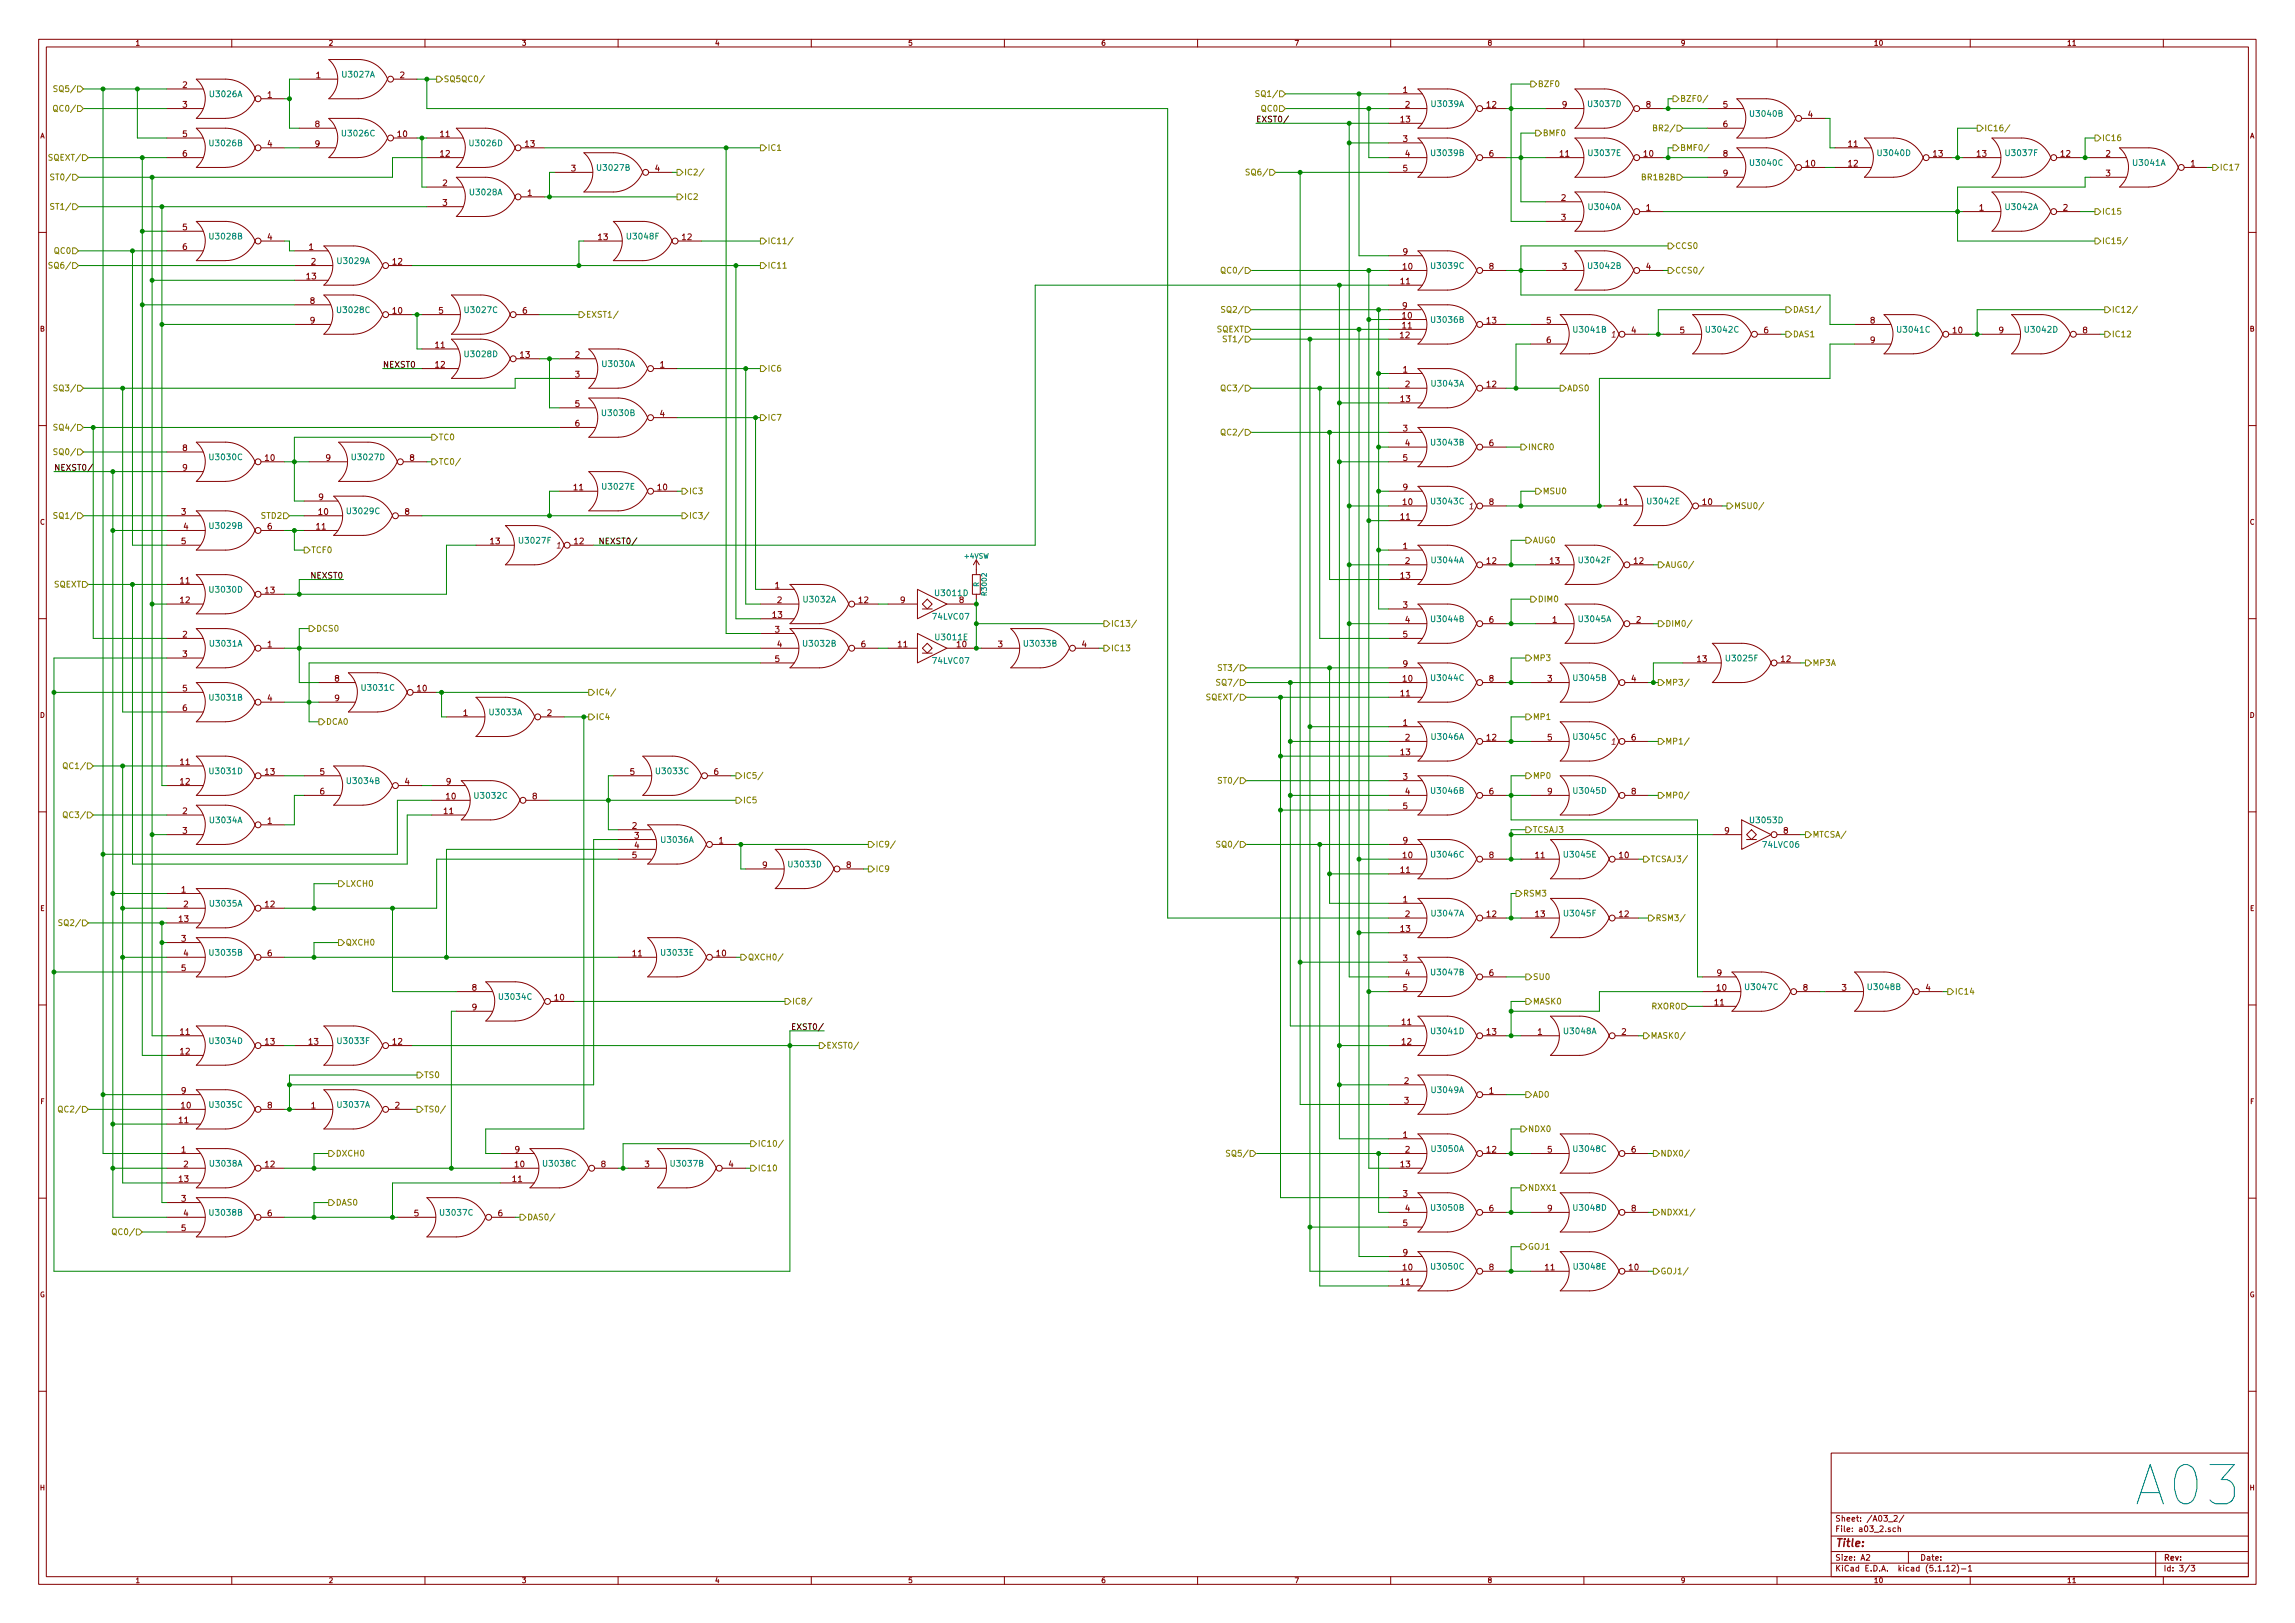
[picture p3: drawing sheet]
<svg xmlns="http://www.w3.org/2000/svg" width="594mm" height="420mm" viewBox="0 0 594 420" stroke-linecap="round" stroke-linejoin="round" font-family="sans-serif">
<defs><g id="words">
<text font-size="14.2" fill="#0000c2" x="554.4" y="389.8">A03</text>
<text font-size="2.8" fill="#840000" x="475" y="400.4">Title:</text>
<g font-size="2.1" fill="#848400">
<text x="15" y="23.8">SQ5/</text>
<text x="114.8" y="21.3">SQ5QC0/</text>
<text x="398" y="22.5">BZF0</text>
<text x="14.9" y="28.9">QC0/</text>
<text x="326.1" y="25.1">SQ1/</text>
<text x="326.6" y="28.9">QC0</text>
<text x="434.8" y="26.3">BZF0/</text>
<text x="399.3" y="35.2">BMF0</text>
<text x="429" y="34">BR2/</text>
<text x="513.6" y="34">IC16/</text>
<text x="13.3" y="41.6">SQEXT/</text>
<text x="198.6" y="39">IC1</text>
<text x="434.8" y="39">BMF0/</text>
<text x="544.1" y="36.5">IC16</text>
<text x="14.1" y="46.7">ST0/</text>
<text x="177" y="45.4">IC2/</text>
<text x="323.6" y="45.4">SQ6/</text>
<text x="425.3" y="46.7">BR1B2B</text>
<text x="574.5" y="44.1">IC17</text>
<text x="177" y="51.7">IC2</text>
<text x="14.1" y="54.3">ST1/</text>
<text x="544.1" y="55.5">IC15</text>
<text x="14.2" y="65.7">QC0</text>
<text x="198.6" y="63.2">IC11/</text>
<text x="433.6" y="64.4">CCS0</text>
<text x="544.1" y="63.2">IC15/</text>
<text x="13.7" y="69.5">SQ6/</text>
<text x="198.6" y="69.5">IC11</text>
<text x="317.1" y="70.8">QC0/</text>
<text x="433.6" y="70.8">CCS0/</text>
<text x="151.6" y="82.2">EXST1/</text>
<text x="317.2" y="80.9">SQ2/</text>
<text x="464.1" y="80.9">DAS1/</text>
<text x="546.6" y="80.9">IC12/</text>
<text x="314.9" y="86">SQEXT</text>
<text x="317.6" y="88.6">ST1/</text>
<text x="464.1" y="87.3">DAS1</text>
<text x="546.6" y="87.3">IC12</text>
<text x="15" y="101.3">SQ3/</text>
<text x="198.6" y="96.2">IC6</text>
<text x="317.1" y="101.3">QC3/</text>
<text x="405.6" y="101.3">ADS0</text>
<text x="15" y="111.4">SQ4/</text>
<text x="113.5" y="114">TC0</text>
<text x="198.6" y="108.9">IC7</text>
<text x="317.1" y="112.7">QC2/</text>
<text x="15" y="117.8">SQ0/</text>
<text x="395.5" y="116.5">INCR0</text>
<text x="113.5" y="120.3">TC0/</text>
<text x="178.3" y="127.9">IC3</text>
<text x="399.3" y="127.9">MSU0</text>
<text x="448.8" y="131.7">MSU0/</text>
<text x="15" y="134.3">SQ1/</text>
<text x="67.7" y="134.3">STD2</text>
<text x="178.3" y="134.3">IC3/</text>
<text x="80.5" y="143.2">TCF0</text>
<text x="396.7" y="140.6">AUG0</text>
<text x="431" y="147">AUG0/</text>
<text x="13.9" y="152.1">SQEXT</text>
<text x="398" y="155.9">DIM0</text>
<text x="81.8" y="163.5">DCS0</text>
<text x="287.5" y="162.2">IC13/</text>
<text x="431" y="162.2">DIM0/</text>
<text x="287.5" y="168.6">IC13</text>
<text x="316.3" y="173.7">ST3/</text>
<text x="396.7" y="171.1">MP3</text>
<text x="469.1" y="172.4">MP3A</text>
<text x="316" y="177.5">SQ7/</text>
<text x="431" y="177.5">MP3/</text>
<text x="154.2" y="180">IC4/</text>
<text x="313" y="181.3">SQEXT/</text>
<text x="84.3" y="187.6">DCA0</text>
<text x="154.2" y="186.4">IC4</text>
<text x="396.7" y="186.4">MP1</text>
<text x="431" y="192.7">MP1/</text>
<text x="17.4" y="199.1">QC1/</text>
<text x="192.3" y="201.6">IC5/</text>
<text x="316.3" y="202.9">ST0/</text>
<text x="396.7" y="201.6">MP0</text>
<text x="192.3" y="207.9">IC5</text>
<text x="431" y="206.7">MP0/</text>
<text x="17.4" y="211.8">QC3/</text>
<text x="396.7" y="215.6">TCSAJ3</text>
<text x="226.6" y="219.4">IC9/</text>
<text x="316" y="219.4">SQ0/</text>
<text x="469.1" y="216.8">MTCSA/</text>
<text x="226.6" y="225.7">IC9</text>
<text x="427.2" y="223.2">TCSAJ3/</text>
<text x="89.4" y="229.5">LXCH0</text>
<text x="394.2" y="232.1">RSM3</text>
<text x="16.3" y="239.7">SQ2/</text>
<text x="428.5" y="238.4">RSM3/</text>
<text x="89.4" y="244.8">QXCH0</text>
<text x="193.5" y="248.6">QXCH0/</text>
<text x="396.7" y="253.7">SU0</text>
<text x="506" y="257.5">IC14</text>
<text x="205" y="260">IC8/</text>
<text x="396.7" y="260">MASK0</text>
<text x="427.8" y="261.3">RXOR0</text>
<text x="427.2" y="268.9">MASK0/</text>
<text x="213.9" y="271.4">EXST0/</text>
<text x="109.7" y="279.1">TS0</text>
<text x="16.1" y="288">QC2/</text>
<text x="109.7" y="288">TS0/</text>
<text x="396.7" y="284.1">AD0</text>
<text x="395.5" y="293">NDX0</text>
<text x="86.9" y="299.4">DXCH0</text>
<text x="196.1" y="296.8">IC10/</text>
<text x="318.5" y="299.4">SQ5/</text>
<text x="429.8" y="299.4">NDX0/</text>
<text x="196.1" y="303.2">IC10</text>
<text x="395.5" y="308.3">NDXX1</text>
<text x="86.9" y="312.1">DAS0</text>
<text x="136.4" y="315.9">DAS0/</text>
<text x="429.8" y="314.6">NDXX1/</text>
<text x="30.1" y="319.7">QC0/</text>
<text x="395.5" y="323.5">GOJ1</text>
<text x="429.8" y="329.9">GOJ1/</text>
</g>
<g font-size="2.1" fill="#840000">
<text x="47.3" y="22.8">2</text>
<text x="81.8" y="20.2">1</text>
<text x="103.6" y="20.2">2</text>
<text x="47.3" y="27.9">3</text>
<text x="69.3" y="25.3">1</text>
<text x="363.2" y="24">1</text>
<text x="363.8" y="27.9">2</text>
<text x="384.9" y="27.9">12</text>
<text x="404.4" y="27.9">9</text>
<text x="426.1" y="27.9">8</text>
<text x="446.1" y="27.9">5</text>
<text x="47.3" y="35.5">5</text>
<text x="81.6" y="32.9">8</text>
<text x="103" y="35.5">10</text>
<text x="114" y="35.5">11</text>
<text x="362.6" y="31.7">13</text>
<text x="446.1" y="32.9">6</text>
<text x="468" y="30.4">4</text>
<text x="47.3" y="40.6">6</text>
<text x="69.3" y="38">4</text>
<text x="81.6" y="38">9</text>
<text x="114" y="40.6">12</text>
<text x="136" y="38">13</text>
<text x="363.2" y="36.7">3</text>
<text x="363.8" y="40.6">4</text>
<text x="385.5" y="40.6">6</text>
<text x="403.8" y="40.6">11</text>
<text x="425.6" y="40.6">10</text>
<text x="446.1" y="40.6">8</text>
<text x="478.5" y="38">11</text>
<text x="500.5" y="40.6">13</text>
<text x="511.8" y="40.6">13</text>
<text x="533.5" y="40.6">12</text>
<text x="545.1" y="40.6">2</text>
<text x="147.9" y="44.4">3</text>
<text x="169.6" y="44.4">4</text>
<text x="363.2" y="44.4">5</text>
<text x="446.1" y="45.6">9</text>
<text x="467.5" y="43.1">10</text>
<text x="478.5" y="43.1">12</text>
<text x="545.1" y="45.6">3</text>
<text x="567.1" y="43.1">1</text>
<text x="114.6" y="48.2">2</text>
<text x="114.6" y="53.3">3</text>
<text x="136.6" y="50.7">1</text>
<text x="404.2" y="52">2</text>
<text x="47.3" y="59.6">5</text>
<text x="404.2" y="57.1">3</text>
<text x="426.1" y="54.5">1</text>
<text x="512.4" y="54.5">1</text>
<text x="534.1" y="54.5">2</text>
<text x="47.3" y="64.7">6</text>
<text x="69.3" y="62.1">4</text>
<text x="80" y="64.7">1</text>
<text x="154.9" y="62.1">13</text>
<text x="176.6" y="62.1">12</text>
<text x="363.2" y="66">9</text>
<text x="80.6" y="68.5">2</text>
<text x="101.7" y="68.5">12</text>
<text x="363.2" y="69.8">10</text>
<text x="385.5" y="69.8">8</text>
<text x="404.4" y="69.8">3</text>
<text x="426.1" y="69.8">4</text>
<text x="79.4" y="72.3">13</text>
<text x="362.6" y="73.6">11</text>
<text x="80.3" y="78.7">8</text>
<text x="80.3" y="83.7">9</text>
<text x="101.7" y="81.2">10</text>
<text x="113.6" y="81.2">5</text>
<text x="135.3" y="81.2">6</text>
<text x="363.1" y="79.9">9</text>
<text x="363.1" y="82.5">10</text>
<text x="384.9" y="83.7">13</text>
<text x="400.4" y="83.7">5</text>
<text x="484.2" y="83.7">8</text>
<text x="362.5" y="87.5">12</text>
<text x="363.1" y="85">11</text>
<text x="400.4" y="88.8">6</text>
<text x="422.3" y="86.3">4</text>
<text x="434.9" y="86.3">5</text>
<text x="456.6" y="86.3">6</text>
<text x="484.2" y="88.8">9</text>
<text x="505.6" y="86.3">10</text>
<text x="517.4" y="86.3">9</text>
<text x="539.2" y="86.3">8</text>
<text x="112.8" y="90.1">11</text>
<text x="112.8" y="95.2">12</text>
<text x="134.7" y="92.6">13</text>
<text x="148.9" y="92.6">2</text>
<text x="170.9" y="95.2">1</text>
<text x="148.9" y="97.7">3</text>
<text x="363.2" y="96.4">1</text>
<text x="363.8" y="100.2">2</text>
<text x="384.9" y="100.2">12</text>
<text x="148.9" y="105.3">5</text>
<text x="170.9" y="107.9">4</text>
<text x="362.6" y="104.1">13</text>
<text x="148.9" y="110.4">6</text>
<text x="363.2" y="111.7">3</text>
<text x="47.3" y="116.8">8</text>
<text x="68.7" y="119.3">10</text>
<text x="84.4" y="119.3">9</text>
<text x="106.1" y="119.3">8</text>
<text x="363.2" y="119.3">5</text>
<text x="363.8" y="115.5">4</text>
<text x="385.5" y="115.5">6</text>
<text x="47.3" y="121.8">9</text>
<text x="82.5" y="129.5">9</text>
<text x="148.6" y="126.9">11</text>
<text x="170.3" y="126.9">10</text>
<text x="363.2" y="126.9">9</text>
<text x="363.2" y="130.7">10</text>
<text x="385.5" y="130.7">8</text>
<text x="419.1" y="130.7">11</text>
<text x="440.8" y="130.7">10</text>
<text x="47" y="133.3">3</text>
<text x="47.5" y="137.1">4</text>
<text x="69.3" y="137.1">6</text>
<text x="81.9" y="137.1">11</text>
<text x="82.5" y="133.3">10</text>
<text x="104.8" y="133.3">8</text>
<text x="362.6" y="134.5">11</text>
<text x="47" y="140.9">5</text>
<text x="127" y="140.9">13</text>
<text x="148.7" y="140.9">12</text>
<text x="363.2" y="142.2">1</text>
<text x="362.6" y="149.8">13</text>
<text x="363.8" y="146">2</text>
<text x="384.9" y="146">12</text>
<text x="401.3" y="146">13</text>
<text x="423" y="146">12</text>
<text x="46.7" y="151">11</text>
<text x="68.7" y="153.6">13</text>
<text x="200.6" y="152.3">1</text>
<text x="46.7" y="156.1">12</text>
<text x="200.1" y="159.9">13</text>
<text x="201.2" y="156.1">2</text>
<text x="222.4" y="156.1">12</text>
<text x="233.1" y="156.1">9</text>
<text x="363.2" y="157.4">3</text>
<text x="363.8" y="161.2">4</text>
<text x="385.5" y="161.2">6</text>
<text x="401.9" y="161.2">1</text>
<text x="423.6" y="161.2">2</text>
<text x="47.3" y="165">2</text>
<text x="69.3" y="167.6">1</text>
<text x="200.6" y="163.7">3</text>
<text x="201.2" y="167.6">4</text>
<text x="222.9" y="167.6">6</text>
<text x="232.5" y="167.6">11</text>
<text x="258.4" y="167.6">3</text>
<text x="280.1" y="167.6">4</text>
<text x="363.2" y="165">5</text>
<text x="47.3" y="170.1">3</text>
<text x="200.6" y="171.4">5</text>
<text x="363.2" y="172.6">9</text>
<text x="439.4" y="171.4">13</text>
<text x="461.1" y="171.4">12</text>
<text x="47.3" y="179">5</text>
<text x="86.7" y="176.4">8</text>
<text x="108.1" y="179">10</text>
<text x="363.2" y="176.4">10</text>
<text x="385.5" y="176.4">8</text>
<text x="400.6" y="176.4">3</text>
<text x="422.3" y="176.4">4</text>
<text x="47.3" y="184.1">6</text>
<text x="69.3" y="181.5">4</text>
<text x="86.7" y="181.5">9</text>
<text x="119.9" y="185.3">1</text>
<text x="141.7" y="185.3">2</text>
<text x="362.6" y="180.3">11</text>
<text x="363.2" y="187.9">1</text>
<text x="363.8" y="191.7">2</text>
<text x="384.9" y="191.7">12</text>
<text x="400.6" y="191.7">5</text>
<text x="422.3" y="191.7">6</text>
<text x="362.6" y="195.5">13</text>
<text x="46.7" y="198">11</text>
<text x="46.7" y="203.1">12</text>
<text x="68.7" y="200.6">13</text>
<text x="82.9" y="200.6">5</text>
<text x="104.8" y="203.1">4</text>
<text x="115.5" y="203.1">9</text>
<text x="163.1" y="200.6">5</text>
<text x="184.8" y="200.6">6</text>
<text x="363.2" y="201.8">3</text>
<text x="82.9" y="205.7">6</text>
<text x="115.5" y="206.9">10</text>
<text x="137.8" y="206.9">8</text>
<text x="363.2" y="209.5">5</text>
<text x="363.8" y="205.7">4</text>
<text x="385.5" y="205.7">6</text>
<text x="400.6" y="205.7">9</text>
<text x="422.3" y="205.7">8</text>
<text x="47.3" y="210.7">2</text>
<text x="47.3" y="215.8">3</text>
<text x="69.3" y="213.3">1</text>
<text x="115" y="210.7">11</text>
<text x="163.7" y="214.5">2</text>
<text x="446.5" y="215.8">9</text>
<text x="461.7" y="215.8">8</text>
<text x="164.3" y="217.1">3</text>
<text x="164.3" y="219.6">4</text>
<text x="186.1" y="218.4">1</text>
<text x="363.2" y="218.4">9</text>
<text x="163.7" y="222.2">5</text>
<text x="197.4" y="224.7">9</text>
<text x="219.1" y="224.7">8</text>
<text x="362.6" y="226">11</text>
<text x="363.2" y="222.2">10</text>
<text x="385.5" y="222.2">8</text>
<text x="397.5" y="222.2">11</text>
<text x="419.2" y="222.2">10</text>
<text x="47" y="231.1">1</text>
<text x="363.2" y="233.6">1</text>
<text x="46.4" y="238.7">13</text>
<text x="47.5" y="234.9">2</text>
<text x="68.7" y="234.9">12</text>
<text x="363.8" y="237.4">2</text>
<text x="384.9" y="237.4">12</text>
<text x="397.5" y="237.4">13</text>
<text x="419.2" y="237.4">12</text>
<text x="47" y="243.8">3</text>
<text x="362.6" y="241.2">13</text>
<text x="47" y="251.4">5</text>
<text x="47.5" y="247.6">4</text>
<text x="69.3" y="247.6">6</text>
<text x="163.8" y="247.6">11</text>
<text x="185.5" y="247.6">10</text>
<text x="363.2" y="248.8">3</text>
<text x="122.2" y="256.5">8</text>
<text x="363.2" y="256.5">5</text>
<text x="363.8" y="252.6">4</text>
<text x="385.5" y="252.6">6</text>
<text x="444.5" y="252.6">9</text>
<text x="444.5" y="256.5">10</text>
<text x="466.8" y="256.5">8</text>
<text x="476.8" y="256.5">3</text>
<text x="498.5" y="256.5">4</text>
<text x="122.2" y="261.5">9</text>
<text x="143.6" y="259">10</text>
<text x="443.9" y="260.3">11</text>
<text x="46.7" y="267.9">11</text>
<text x="362.9" y="265.3">11</text>
<text x="384.9" y="267.9">13</text>
<text x="398.1" y="267.9">1</text>
<text x="419.8" y="267.9">2</text>
<text x="46.7" y="273">12</text>
<text x="68.7" y="270.4">13</text>
<text x="80" y="270.4">13</text>
<text x="101.7" y="270.4">12</text>
<text x="362.9" y="270.4">12</text>
<text x="363.5" y="280.6">2</text>
<text x="47" y="283.1">9</text>
<text x="47" y="286.9">10</text>
<text x="69.3" y="286.9">8</text>
<text x="80.6" y="286.9">1</text>
<text x="102.3" y="286.9">2</text>
<text x="363.5" y="285.7">3</text>
<text x="385.5" y="283.1">1</text>
<text x="46.4" y="290.7">11</text>
<text x="47" y="298.4">1</text>
<text x="133.3" y="298.4">9</text>
<text x="363.2" y="294.6">1</text>
<text x="363.8" y="298.4">2</text>
<text x="384.9" y="298.4">12</text>
<text x="400.6" y="298.4">5</text>
<text x="422.3" y="298.4">6</text>
<text x="46.4" y="306">13</text>
<text x="47.5" y="302.2">2</text>
<text x="68.7" y="302.2">12</text>
<text x="132.7" y="306">11</text>
<text x="133.3" y="302.2">10</text>
<text x="155.6" y="302.2">8</text>
<text x="166.9" y="302.2">3</text>
<text x="188.6" y="302.2">4</text>
<text x="362.6" y="302.2">13</text>
<text x="47" y="311.1">3</text>
<text x="363.2" y="309.8">3</text>
<text x="47.5" y="314.9">4</text>
<text x="69.3" y="314.9">6</text>
<text x="107.2" y="314.9">5</text>
<text x="129" y="314.9">6</text>
<text x="363.2" y="317.4">5</text>
<text x="363.8" y="313.6">4</text>
<text x="385.5" y="313.6">6</text>
<text x="400.6" y="313.6">9</text>
<text x="422.3" y="313.6">8</text>
<text x="47" y="318.7">5</text>
<text x="363.2" y="325">9</text>
<text x="363.2" y="328.8">10</text>
<text x="385.5" y="328.8">8</text>
<text x="400" y="328.8">11</text>
<text x="421.7" y="328.8">10</text>
<text x="362.6" y="332.7">11</text>
<text x="475" y="393.9">Sheet: /A03_2/</text>
<text x="475" y="396.6">File: a03_2.sch</text>
<text x="475" y="406.8">KiCad E.D.A. kicad (5.1.12)-1</text>
<text x="475" y="404">Size: A2</text>
<text x="497" y="404">Date:</text>
<text x="560" y="404">Rev:</text>
<text x="560" y="406.8">Id: 3/3</text>
</g>
<g font-size="2.1" fill="#008484">
<text x="88.8" y="20.1">U3027A</text>
<text x="54.5" y="25.1">U3026A</text>
<text x="370.8" y="27.7">U3039A</text>
<text x="411.4" y="27.7">U3037D</text>
<text x="88.8" y="35.3">U3026C</text>
<text x="453.3" y="30.2">U3040B</text>
<text x="54.5" y="37.8">U3026B</text>
<text x="121.8" y="37.8">U3026D</text>
<text x="370.8" y="40.4">U3039B</text>
<text x="411.5" y="40.4">U3037E</text>
<text x="486.3" y="40.4">U3040D</text>
<text x="519.5" y="40.4">U3037F</text>
<text x="154.9" y="44.2">U3027B</text>
<text x="453.3" y="42.9">U3040C</text>
<text x="552.4" y="42.9">U3041A</text>
<text x="121.8" y="50.5">U3028A</text>
<text x="411.4" y="54.3">U3040A</text>
<text x="519.4" y="54.3">U3042A</text>
<text x="54.5" y="62">U3028B</text>
<text x="162.6" y="62">U3048F</text>
<text x="87.6" y="68.3">U3029A</text>
<text x="370.8" y="69.6">U3039C</text>
<text x="411.4" y="69.6">U3042B</text>
<text x="87.6" y="81">U3028C</text>
<text x="120.6" y="81">U3027C</text>
<text x="370.8" y="83.6">U3036B</text>
<text x="407.6" y="86.1">U3041B</text>
<text x="441.9" y="86.1">U3042C</text>
<text x="491.4" y="86.1">U3041C</text>
<text x="524.4" y="86.1">U3042D</text>
<text x="120.6" y="92.4">U3028D</text>
<text x="156.1" y="95">U3030A</text>
<text x="370.8" y="100.1">U3043A</text>
<text x="156.1" y="107.7">U3030B</text>
<text x="54.5" y="119.1">U3030C</text>
<text x="91.4" y="119.1">U3027D</text>
<text x="370.8" y="115.3">U3043B</text>
<text x="156.2" y="126.7">U3027E</text>
<text x="370.8" y="130.5">U3043C</text>
<text x="426.7" y="130.5">U3042E</text>
<text x="54.5" y="136.9">U3029B</text>
<text x="90.1" y="133.1">U3029C</text>
<text x="134.7" y="140.7">U3027F</text>
<text x="370.8" y="145.8">U3044A</text>
<text x="409" y="145.8">U3042F</text>
<text x="54.5" y="153.4">U3030D</text>
<text x="208.2" y="155.9">U3032A</text>
<text x="242.4" y="154.3">U3011D</text>
<text x="241.7" y="160.4">74LVC07</text>
<text x="248.3" y="156.1">8</text>
<text x="370.8" y="161">U3044B</text>
<text x="408.9" y="161">U3045A</text>
<text x="54.5" y="167.4">U3031A</text>
<text x="208.2" y="167.4">U3032B</text>
<text x="242.4" y="165.7">U3011E</text>
<text x="247.8" y="167.6">10</text>
<text x="265.4" y="167.4">U3033B</text>
<text x="241.7" y="171.8">74LVC07</text>
<text x="447.1" y="171.2">U3025F</text>
<text x="93.9" y="178.8">U3031C</text>
<text x="370.8" y="176.3">U3044C</text>
<text x="407.6" y="176.3">U3045B</text>
<text x="54.5" y="181.3">U3031B</text>
<text x="126.9" y="185.2">U3033A</text>
<text x="370.8" y="191.5">U3046A</text>
<text x="407.6" y="191.5">U3045C</text>
<text x="54.5" y="200.4">U3031D</text>
<text x="90.1" y="202.9">U3034B</text>
<text x="170.1" y="200.4">U3033C</text>
<text x="123.1" y="206.7">U3032C</text>
<text x="370.8" y="205.5">U3046B</text>
<text x="407.6" y="205.5">U3045D</text>
<text x="54.5" y="213.1">U3034A</text>
<text x="453.3" y="213.1">U3053D</text>
<text x="171.4" y="218.2">U3036A</text>
<text x="370.8" y="222">U3046C</text>
<text x="405.1" y="222">U3045E</text>
<text x="456.5" y="219.4">74LVC06</text>
<text x="204.4" y="224.5">U3033D</text>
<text x="54.5" y="234.7">U3035A</text>
<text x="370.8" y="237.2">U3047A</text>
<text x="405.2" y="237.2">U3045F</text>
<text x="54.5" y="247.4">U3035B</text>
<text x="171.4" y="247.4">U3033E</text>
<text x="370.8" y="252.5">U3047B</text>
<text x="452" y="256.3">U3047C</text>
<text x="483.8" y="256.3">U3048B</text>
<text x="129.5" y="258.8">U3034C</text>
<text x="370.8" y="267.7">U3041D</text>
<text x="405.1" y="267.7">U3048A</text>
<text x="54.5" y="270.2">U3034D</text>
<text x="87.7" y="270.2">U3033F</text>
<text x="54.5" y="286.8">U3035C</text>
<text x="87.6" y="286.8">U3037A</text>
<text x="370.8" y="282.9">U3049A</text>
<text x="370.8" y="298.2">U3050A</text>
<text x="407.6" y="298.2">U3048C</text>
<text x="54.5" y="302">U3038A</text>
<text x="140.9" y="302">U3038C</text>
<text x="173.9" y="302">U3037B</text>
<text x="54.5" y="314.7">U3038B</text>
<text x="114.2" y="314.7">U3037C</text>
<text x="370.8" y="313.4">U3050B</text>
<text x="407.6" y="313.4">U3048D</text>
<text x="370.8" y="328.7">U3050C</text>
<text x="407.6" y="328.7">U3048E</text>
</g>
<g font-size="2.1">
<text x="325.1" y="31.7">EXST0/</text>
<text x="99.1" y="95.2">NEXST0</text>
<text x="14" y="121.8">NEXST0/</text>
<text x="156.3" y="140.9">NEXST0/</text>
<text x="80.6" y="149.8">NEXST0</text>
<text x="206" y="266.6">EXST0/</text>
</g>
<g font-size="2.1" fill="#840084">
<text x="417.2" y="87.4">1</text>
<text x="380.4" y="131.8">1</text>
<text x="144.2" y="142">1</text>
<text x="417.2" y="192.8">1</text>
</g>
<g font-size="1.8" fill="#840000">
<text x="35" y="11.8">1</text>
<text x="85" y="11.8">2</text>
<text x="135" y="11.8">3</text>
<text x="185" y="11.8">4</text>
<text x="235" y="11.8">5</text>
<text x="285" y="11.8">6</text>
<text x="335" y="11.8">7</text>
<text x="385" y="11.8">8</text>
<text x="435" y="11.8">9</text>
<text x="485" y="11.8">10</text>
<text x="535" y="11.8">11</text>
<text x="10.4" y="35.8">A</text>
<text x="582.4" y="35.8">A</text>
<text x="10.4" y="85.8">B</text>
<text x="582.4" y="85.8">B</text>
<text x="10.4" y="135.8">C</text>
<text x="582.4" y="135.8">C</text>
<text x="10.4" y="185.8">D</text>
<text x="582.4" y="185.8">D</text>
<text x="10.4" y="235.8">E</text>
<text x="582.4" y="235.8">E</text>
<text x="10.5" y="285.8">F</text>
<text x="582.5" y="285.8">F</text>
<text x="10.3" y="335.8">G</text>
<text x="582.3" y="335.8">G</text>
<text x="10.4" y="385.8">H</text>
<text x="582.4" y="385.8">H</text>
<text x="35" y="409.8">1</text>
<text x="85" y="409.8">2</text>
<text x="135" y="409.8">3</text>
<text x="185" y="409.8">4</text>
<text x="235" y="409.8">5</text>
<text x="285" y="409.8">6</text>
<text x="335" y="409.8">7</text>
<text x="385" y="409.8">8</text>
<text x="435" y="409.8">9</text>
<text x="485" y="409.8">10</text>
<text x="535" y="409.8">11</text>
</g>
<g font-size="1.8" fill="#008484">
<text x="249.7" y="144.6">+4VSW</text>
<text x="253.4" y="151.9" transform="rotate(-90 253.4 151.9)">R</text>
<text x="255.4" y="153.9" transform="rotate(-90 255.4 153.9)">R3002</text>
</g>
</g></defs>
<g fill="none" stroke="#840000" stroke-width=".26">
<path d="M10 10.2h574v400h-574zM12 12.2h570v396h-570zM60 10.2v2M85.1 15.4h7.6a8 8 0 0 1 7.6 5.1M85.1 15.4a6.7 6.7 0 0 1 0 10.1l7.6 .1a8.3 8.3 0 0 0 7.6-5.1M110 10.2v2M160 10.2v2M210 10.2v2M260 10.2v2M310 10.2v2M360 10.2v2M410 10.2v2"/>
<path d="M460 10.2v2M510 10.2v2M536.5 11.8h.8M560 10.2v2M43.2 23h9.4M43.2 28.1h9.4M43.2 35.7h9.4M50.8 30.6h7.6M50.8 30.6a6.7 6.7 0 0 0 0-10.1h7.6a8.3 8.3 0 0 1 7.6 5.1 8.4 8.4 0 0 1-7.6 5M67.6 25.6h6.1M67.6 38.3h6.1M77.5 33.2h9.4"/>
<path d="M77.5 38.3h9.4M77.5 20.5h9.9M101.9 35.7h6M101.9 20.5h6M110.5 35.7h9.4M134.9 38.3h6.1M151.1 39.5h7.7a8 8 0 0 1 7.6 5.1M151.2 39.6a6.7 6.7 0 0 1 0 10.1M359.4 24.3h8.8M359.4 28.1h9.9M359.4 31.9h8.8M359.4 37h8.8"/>
<path d="M367 35.7h7.6M367.1 35.8a6.7 6.7 0 0 1 0 10.1h7.5a8.3 8.3 0 0 0 7.6-5.1M374.6 23l-7.5 .1a6.7 6.7 0 0 1 0 10.1M374.7 23a8 8 0 0 1 7.5 5.1 8.3 8.3 0 0 1-7.6 5.1h-7.6M374.7 35.7a8 8 0 0 1 7.6 5.1M383.8 28.1h6.1M400 28.1h10M407.7 35.7h7.6M407.7 35.8a6.7 6.7 0 0 1 0 10.1h7.6a8.3 8.3 0 0 0 7.6-5.1M415.3 23l-7.6 .1a6.7 6.7 0 0 1 0 10.1M415.3 23a8 8 0 0 1 7.6 5.1 8.3 8.3 0 0 1-7.6 5.1h-7.6M415.3 35.7a8 8 0 0 1 7.6 5.1"/>
<path d="M424.4 28.1h6.1M442 33.2h9.4M442 28.1h9.4M449.6 25.6h7.6a8.3 8.3 0 0 1 7.6 5 8.4 8.4 0 0 1-7.6 5.1h-7.6M449.6 38.3h7.6a8.3 8.3 0 0 1 7.6 5 8.4 8.4 0 0 1-7.6 5.1h-7.6M449.6 25.6a6.7 6.7 0 0 1 0 10.1M449.6 38.3a6.7 6.7 0 0 1 0 10.1M466.3 30.6h6.1M475 38.3h9.4M482.6 35.7h7.6a8.3 8.3 0 0 1 7.6 5.1 8.4 8.4 0 0 1-7.6 5.1h-7.6M482.6 35.8a6.7 6.7 0 0 1 0 10.1M515.6 35.7h7.6"/>
<path d="M515.6 35.8a6.7 6.7 0 0 1 0 10.1h7.6a8.3 8.3 0 0 0 7.6-5.1M523.3 35.7a8 8 0 0 1 7.6 5.1M548.6 38.3h7.7a8.3 8.3 0 0 1 7.6 5 8.4 8.4 0 0 1-7.6 5.1h-7.6a6.7 6.7 0 0 0 0-10.1M43.2 40.8h9.4M43.2 59.9h9.4M50.8 43.3h7.6M50.8 43.3a6.7 6.7 0 0 0 0-10.1h7.6a8.3 8.3 0 0 1 7.6 5.1 8.4 8.4 0 0 1-7.6 5M85.1 40.8h7.6M85.1 40.8a6.7 6.7 0 0 0 0-10.1l7.6-.1a8.3 8.3 0 0 1 7.6 5.1 8.4 8.4 0 0 1-7.6 5.1M110.5 40.8h9.4M110.5 48.4h9.4M110.5 53.5h9.4"/>
<path d="M118.1 43.3h7.6M118.1 45.9h7.6a8.3 8.3 0 0 1 7.6 5.1 8.4 8.4 0 0 1-7.6 5h-7.6a6.7 6.7 0 0 0 0-10.1zM118.1 43.3a6.7 6.7 0 0 0 0-10.1h7.6a8.3 8.3 0 0 1 7.6 5.1 8.4 8.4 0 0 1-7.6 5M134.9 51h6.1M143.5 44.6h9.9M166.3 44.6a8.3 8.3 0 0 1-7.6 5.1h-7.6M167.9 44.6h6.1M359.4 40.8h9.9M359.4 44.6h8.8M383.8 40.8h6.1M400 40.8h10M400 52.2h9.4"/>
<path d="M400 57.3h9.4M407.7 49.7h7.6a8.3 8.3 0 0 1 7.6 5.1 8.4 8.4 0 0 1-7.6 5h-7.6a6.7 6.7 0 0 0 0-10.1zM424.4 40.8h6.1M424.4 54.8h6.1M442 45.9h9.4M442 40.8h9.4M466.3 43.3h6.1M475 43.3h9.4M499.4 40.8h6.1M508 40.8h9.9M508 54.8h9.9M523.2 49.7h-7.6a6.7 6.7 0 0 1 0 10.1l7.6 .1a8.3 8.3 0 0 0 7.6-5.1 8 8 0 0 0-7.5-5.1"/>
<path d="M532.4 40.8h6.1M532.4 54.8h6.1M541 45.9h9.4M541 40.8h9.4M565.4 43.3h6.1M10 60.2h2M43.2 64.9h9.4M50.8 67.5h7.6M50.8 67.5a6.7 6.7 0 0 0 0-10.2h7.6a8.3 8.3 0 0 1 7.6 5.1 8.4 8.4 0 0 1-7.6 5.1M67.6 62.4h6.1M76.2 64.9h8.8M76.2 78.9h9.4"/>
<path d="M76.2 68.7h9.9M76.2 72.6h8.8M83.8 63.7h7.7a8 8 0 0 1 7.6 5M83.8 76.4h7.6a8.3 8.3 0 0 1 7.7 5 8.4 8.4 0 0 1-7.7 5.1h-7.6M83.8 63.7a6.7 6.7 0 0 1 0 10.1M83.8 76.4a6.7 6.7 0 0 1 0 10.1M99 68.7a8.3 8.3 0 0 1-7.6 5.1h-7.6M100.6 68.7h6.1M116.8 76.4h7.7M116.9 76.4a6.7 6.7 0 0 1 0 10.1M124.5 76.4a8 8 0 0 1 7.6 5M151.1 62.4h9.9"/>
<path d="M174 62.4a8.3 8.3 0 0 1-7.6 5.1h-7.7M174 62.4a8 8 0 0 0-7.6-5.1h-7.6a6.7 6.7 0 0 1 0 10.2M175.5 62.4h6.1M359.4 70h9.9M359.4 66.2h8.8M359.4 73.8h8.8M367 64.9h7.6M367 78.9h7.6M367.1 78.9a6.7 6.7 0 0 1 0 10.1l7.5 .1a8.3 8.3 0 0 0 7.6-5.1M374.7 64.9a8 8 0 0 1 7.5 5.1 8.3 8.3 0 0 1-7.6 5.1h-7.5a6.7 6.7 0 0 0 0-10.1M374.7 78.9a8 8 0 0 1 7.6 5.1M383.8 70h6.1"/>
<path d="M400 70h10M407.7 64.9h7.6M415.3 64.9a8 8 0 0 1 7.6 5.1 8.3 8.3 0 0 1-7.6 5.1h-7.6a6.7 6.7 0 0 0 0-10.1M424.4 70h6.1M582 60.2h2M76.2 84h9.4M100.6 81.4h6.1M109.2 81.4h9.9M109.2 95.4h9.4M109.2 90.3h9.4M116.8 87.8h7.7a8.3 8.3 0 0 1 7.6 5.1 8.4 8.4 0 0 1-7.6 5M116.8 98h7.7"/>
<path d="M116.9 87.8a6.7 6.7 0 0 1 0 10.1M132.1 81.4a8.3 8.3 0 0 1-7.6 5.1h-7.7M133.6 81.4h6.1M133.6 92.9h6.1M144.8 92.9h9.4M144.8 98h9.4M152.4 90.4l7.6-.1a8.3 8.3 0 0 1 7.6 5.1 8.4 8.4 0 0 1-7.6 5.1h-7.6a6.7 6.7 0 0 0 0-10.1zM169.2 95.4h6.1M359.4 80.2h8.5M359.4 82.7h9.7M359.4 85.3h9.7M359.4 87.8h8.5"/>
<path d="M359.4 96.7h8.8M367 95.4h7.6M374.7 95.4a8 8 0 0 1 7.5 5.1 8.3 8.3 0 0 1-7.6 5.1h-7.5a6.7 6.7 0 0 0 0-10.2M383.8 84h6.1M396.2 84h9.4M396.2 89.1h9.4M403.9 91.6h7.6M403.9 91.6a6.7 6.7 0 0 0 0-10.1l7.6-.1a8.3 8.3 0 0 1 7.6 5.1 8.4 8.4 0 0 1-7.6 5.1M420.6 86.5h6.1M430.5 86.5h9.9M445.8 81.4l-7.6 .1a6.7 6.7 0 0 1 0 10.1M445.8 81.4a8 8 0 0 1 7.6 5.1 8.3 8.3 0 0 1-7.6 5.1h-7.7"/>
<path d="M454.9 86.5h6.1M480.1 84h9.4M480.1 89.1h9.4M487.7 91.6h7.6M487.7 91.6a6.7 6.7 0 0 0 0-10.1l7.6-.1a8.3 8.3 0 0 1 7.6 5.1 8.4 8.4 0 0 1-7.6 5.1M504.4 86.5h6.1M513.1 86.5h9.9M520.7 81.4h7.6a8 8 0 0 1 7.6 5.1M520.7 81.5a6.7 6.7 0 0 1 0 10.1M535.9 86.5a8.3 8.3 0 0 1-7.6 5.1h-7.6M537.5 86.5h6.1M10 110.2h2"/>
<path d="M43.2 117h9.4M67.6 119.5h6.1M80 119.5h9.9M102.8 119.5a8.3 8.3 0 0 1-7.6 5.1h-7.6M102.9 119.5a8 8 0 0 0-7.7-5h-7.5a6.7 6.7 0 0 1 0 10.1M104.4 119.5h6.1M144.8 110.7h9.4M144.8 105.6h9.4M152.4 103h7.6a8.3 8.3 0 0 1 7.6 5.1 8.4 8.4 0 0 1-7.6 5.1h-7.6a6.7 6.7 0 0 0 0-10.1M169.2 108.1h6.1M359.4 111.9h8.8M359.4 115.7h9.9"/>
<path d="M359.4 119.5h8.8M359.4 100.5h9.9M359.4 104.3h8.8M374.6 110.7h-7.5a6.7 6.7 0 0 1 0 10.1h7.5a8.3 8.3 0 0 0 7.6-5.1 8 8 0 0 0-7.5-5M383.8 115.7h6.1M383.8 100.5h6.1M582 110.2h2M43.2 122.1h9.4M43.2 133.5h8.7M43.2 137.3h9.9M50.8 124.6h7.6M50.8 124.6a6.7 6.7 0 0 0 0-10.1h7.6a8.3 8.3 0 0 1 7.6 5 8.4 8.4 0 0 1-7.6 5.1"/>
<path d="M67.6 137.3h6.1M78.7 133.5h9.9M78.7 137.3h8.8M78.7 129.7h8.8M86.4 128.4h7.6M86.4 128.5a6.7 6.7 0 0 1 0 10.1M94 128.4a8 8 0 0 1 7.6 5.1 8.3 8.3 0 0 1-7.6 5.1h-7.6M103.1 133.5h6.1M130.8 136.1h7.7a8 8 0 0 1 7.5 5M130.8 136.1a6.7 6.7 0 0 1 0 10.1M144.8 127.2h9.9M152.4 132.2a6.7 6.7 0 0 0 0-10.1h7.6a8 8 0 0 1 7.6 5.1 8.4 8.4 0 0 1-7.6 5h-7.6"/>
<path d="M169.2 127.2h6.1M359.4 131h9.9M359.4 127.2h8.8M359.4 134.8h8.8M367 125.9h7.6M374.7 125.9a8 8 0 0 1 7.5 5.1 8.3 8.3 0 0 1-7.6 5.1l-7.5-.1a6.7 6.7 0 0 0 0-10.1M383.8 131h6.1M415.3 131h9.9M422.9 125.9h7.7a8 8 0 0 1 7.5 5.1M422.9 125.9a6.7 6.7 0 0 1 0 10.1l7.6 .1a8.3 8.3 0 0 0 7.6-5.1M439.7 131h6.1M43.2 156.4h9.4"/>
<path d="M43.2 151.3h9.4M43.2 141.1h8.7M50.8 158.9h7.6M50.8 158.9a6.7 6.7 0 0 0 0-10.1h7.6a8.3 8.3 0 0 1 7.6 5 8.4 8.4 0 0 1-7.6 5.1M50.8 142.4a6.7 6.7 0 0 0 0-10.1l7.6-.1a8 8 0 0 1 7.6 5.1 8.4 8.4 0 0 1-7.6 5.1h-7.6M67.6 153.8h6.1M123.2 141.1h9.9M146 141.1a8.3 8.3 0 0 1-7.6 5.1h-7.6M147.6 141.1h6.1M196.8 156.4h10M196.8 152.6h8.8M212.1 151.3h-7.6a6.7 6.7 0 0 1 0 10.1l7.6 .1a8.3 8.3 0 0 0 7.6-5.1 8 8 0 0 0-7.6-5.1"/>
<path d="M221.2 156.4h6.1M229.9 156.4h7.6M237.5 152.6l7.6 3.8-7.6 3.8zM238.8 156.4l1.2-1.3 1.3 1.3-1.3 1.2zM238.8 157.6h2.5M245.1 156.4h7.6M251.7 148.8h2v5h-2zM252.7 144.9l-.7 1.3M252.7 144.9v3.9M252.7 153.8v1.3M252.7 144.9l.8 1.3M359.4 157.6h8.8"/>
<path d="M359.4 142.4h8.8M359.4 146.2h9.9M359.4 150h8.8M367 156.4h7.6M374.6 141.1l-7.5 .1a6.7 6.7 0 0 1 0 10.1h7.5a8.3 8.3 0 0 0 7.6-5.1 8 8 0 0 0-7.5-5.1M374.7 156.4a8 8 0 0 1 7.5 5 8.3 8.3 0 0 1-7.6 5.1h-7.5a6.7 6.7 0 0 0 0-10.1M383.8 146.2h6.1M397.5 146.2h9.9M405.1 141.1h7.7a8 8 0 0 1 7.6 5.1M405.1 156.4h7.7a8 8 0 0 1 7.6 5.1M405.2 141.2a6.7 6.7 0 0 1 0 10.1M405.2 156.4a6.7 6.7 0 0 1 0 10.1"/>
<path d="M420.3 146.2a8.3 8.3 0 0 1-7.6 5.1h-7.6M421.9 146.2h6.1M10 160.2h2M43.2 165.3h9.4M43.2 179.2h9.4M43.2 170.3h9.4M50.8 176.7h7.6a8.3 8.3 0 0 1 7.6 5.1 8.4 8.4 0 0 1-7.6 5.1l-7.6-.1a6.7 6.7 0 0 0 0-10.1M50.8 172.9h7.6M50.8 172.9a6.7 6.7 0 0 0 0-10.1l7.6-.1a8.3 8.3 0 0 1 7.6 5.1 8.4 8.4 0 0 1-7.6 5.1M67.6 167.8h6.1M82.5 176.7h9.4M90.2 174.2h7.6a8.3 8.3 0 0 1 7.6 5 8.4 8.4 0 0 1-7.6 5.1h-7.6"/>
<path d="M90.2 174.2a6.7 6.7 0 0 1 0 10.1M106.9 179.2h6.1M196.8 160.2h8.8M196.8 171.6h8.8M196.8 164h8.8M196.8 167.8h10M212.1 162.7l-7.6 .1a6.7 6.7 0 0 1 0 10.1M212.1 162.7a8 8 0 0 1 7.6 5.1 8.3 8.3 0 0 1-7.6 5.1h-7.6M221.2 167.8h6.1M229.9 167.8h7.6M237.5 164l7.6 3.8-7.6 3.8zM238.8 167.8l1.2-1.3 1.3 1.3-1.3 1.3z"/>
<path d="M238.8 169.1h2.5M245.1 167.8h7.6M254 167.8h9.9M269.2 162.7l-7.6 .1a6.7 6.7 0 0 1 0 10.1M269.3 162.7a8 8 0 0 1 7.5 5.1 8.3 8.3 0 0 1-7.6 5.1h-7.6M278.4 167.8h6.1M359.4 161.5h9.9M359.4 165.3h8.8M359.4 176.7h9.9M359.4 172.9h8.8M374.6 171.6h-7.5a6.7 6.7 0 0 1 0 10.2h7.5a8.3 8.3 0 0 0 7.6-5.1 8 8 0 0 0-7.5-5.1M383.8 161.5h6.1"/>
<path d="M383.8 176.7h6.1M396.2 176.7h9.9M397.5 161.5h9.9M411.5 171.6h-7.6a6.7 6.7 0 0 1 0 10.2h7.6a8.3 8.3 0 0 0 7.6-5.1 8 8 0 0 0-7.6-5.1M420.3 161.4a8.3 8.3 0 0 1-7.6 5.1h-7.6M420.6 176.7h6.1M421.9 161.5h6.1M435.6 171.6h9.9M443.2 166.5h7.7a8 8 0 0 1 7.6 5.1M443.3 166.6a6.7 6.7 0 0 1 0 10.1h7.5a8.3 8.3 0 0 0 7.6-5.1M460 171.6h6.1M582 160.2h2"/>
<path d="M43.2 184.3h9.4M43.2 198.3h9.4M67.6 181.8h6.1M82.5 181.8h9.4M86.4 198.3h7.6a8.3 8.3 0 0 1 7.6 5.1 8.4 8.4 0 0 1-7.6 5h-7.6M86.4 198.3a6.7 6.7 0 0 1 0 10.1M115.6 185.6h9.9M123.2 180.5h7.6M123.2 180.5a6.7 6.7 0 0 1 0 10.1l7.6 .1a8.3 8.3 0 0 0 7.6-5.1M130.8 180.5a8 8 0 0 1 7.6 5.1M140 185.6h6M359.4 195.7h8.8"/>
<path d="M359.4 188.1h8.8M359.4 191.9h9.9M359.4 180.5h8.8M367 186.9h7.6M374.7 186.9a8 8 0 0 1 7.5 5 8.3 8.3 0 0 1-7.6 5.1h-7.5a6.7 6.7 0 0 0 0-10.1M383.8 191.9h6.1M396.2 191.9h9.9M403.9 186.9h7.6M411.5 186.9a8 8 0 0 1 7.6 5 8.3 8.3 0 0 1-7.6 5.1h-7.6a6.7 6.7 0 0 0 0-10.1M420.6 191.9h6.1M10 210.2h2M43.2 216.1h9.4"/>
<path d="M43.2 211h9.4M43.2 203.4h9.4M50.8 205.9h7.6M50.8 208.5l7.6-.1a8.3 8.3 0 0 1 7.6 5.1 8.4 8.4 0 0 1-7.6 5.1h-7.6a6.7 6.7 0 0 0 0-10.1zM50.8 205.9a6.7 6.7 0 0 0 0-10.1l7.6-.1a8.3 8.3 0 0 1 7.6 5.1 8.4 8.4 0 0 1-7.6 5.1M67.6 200.8h6.1M67.6 213.5h6.1M78.7 205.9h9.4M78.7 200.8h9.4M103.1 203.4h6.1M111.8 211h8.7M111.8 207.2h9.9"/>
<path d="M111.8 203.4h8.7M127 202.1h-7.6a6.7 6.7 0 0 1 0 10.1l7.6 .1a8.3 8.3 0 0 0 7.6-5.1 8 8 0 0 0-7.6-5.1M136.1 207.2h6.1M158.7 200.8h10M160 214.8h8.5M160 217.3h9.7M160 219.9h9.7M166.4 205.9a6.7 6.7 0 0 0 0-10.1l7.6-.1a8 8 0 0 1 7.6 5.1 8.4 8.4 0 0 1-7.6 5.1h-7.6M167.6 213.5h7.7M167.7 213.6a6.7 6.7 0 0 1 0 10.1M175.3 213.5a8 8 0 0 1 7.6 5.1 8.3 8.3 0 0 1-7.6 5.1h-7.7M183.1 200.8h6.1"/>
<path d="M184.4 218.6h6.1M208.3 219.9h-7.6a6.7 6.7 0 0 1 0 10.1M208.3 219.9a8 8 0 0 1 7.6 5 8.3 8.3 0 0 1-7.6 5.1h-7.6M359.4 205.9h9.9M359.4 218.6h8.8M359.4 202.1h8.8M359.4 209.7h8.8M367 200.8h7.6M367 217.3h7.6M367.1 200.9a6.7 6.7 0 0 1 0 10.1h7.5a8.3 8.3 0 0 0 7.6-5.1M374.7 200.8a8 8 0 0 1 7.6 5.1M374.7 217.3a8 8 0 0 1 7.5 5.1 8.3 8.3 0 0 1-7.6 5.1h-7.5a6.7 6.7 0 0 0 0-10.1"/>
<path d="M383.8 205.9h6.1M396.2 205.9h9.9M401.3 217.3h7.6M401.3 217.4a6.7 6.7 0 0 1 0 10.1M403.9 200.8h7.6M403.9 200.9a6.7 6.7 0 0 1 0 10.1h7.6a8.3 8.3 0 0 0 7.6-5.1M409 217.3a8 8 0 0 1 7.5 5.1 8.3 8.3 0 0 1-7.6 5.1h-7.6M411.5 200.8a8 8 0 0 1 7.6 5.1M420.6 205.9h6.1M443.2 216.1h7.6M450.8 212.3l7.7 3.8-7.7 3.8zM452.1 216.1l1.3-1.3 1.3 1.3-1.3 1.2z"/>
<path d="M452.1 217.3h2.6M460 216.1h6.1M582 210.2h2M43.2 231.3h8.7M43.2 235.1h9.9M43.2 238.9h8.7M67.6 235.1h6.1M160 222.4h8.5M193 225h9.9M217.4 225h6.1M359.4 222.4h9.9M359.4 226.2h8.8"/>
<path d="M359.4 233.8h8.8M359.4 237.7h9.9M374.6 232.6h-7.5a6.7 6.7 0 0 1 0 10.1h7.5a8.3 8.3 0 0 0 7.6-5.1 8 8 0 0 0-7.5-5M383.8 222.4h6.1M383.8 237.7h6.1M393.7 222.4h9.9M393.7 237.7h9.9M401.3 232.6h7.6M401.3 232.6a6.7 6.7 0 0 1 0 10.1M409 232.6a8 8 0 0 1 7.5 5 8.3 8.3 0 0 1-7.6 5.1h-7.6M418.1 222.4h6.1M418.1 237.7h6.1"/>
<path d="M43.2 244h8.7M43.2 247.8h9.9M43.2 251.6h8.7M50.8 240.2a6.7 6.7 0 0 0 0-10.1l7.6-.1a8 8 0 0 1 7.6 5.1 8.4 8.4 0 0 1-7.6 5.1h-7.6M50.8 242.8l7.6-.1a8 8 0 0 1 7.6 5.1 8.4 8.4 0 0 1-7.6 5.1h-7.6a6.7 6.7 0 0 0 0-10.1zM67.6 247.8h6.1M118.1 256.7h9.4M142.5 259.2h6.1M160 247.8h9.9M167.6 242.7h7.7M167.7 242.8a6.7 6.7 0 0 1 0 10.1M175.3 242.7a8 8 0 0 1 7.6 5.1 8.3 8.3 0 0 1-7.6 5.1h-7.7"/>
<path d="M184.4 247.8h6.1M359.4 256.7h8.8M359.4 252.9h9.9M359.4 249.1h8.8M359.4 241.5h8.8M367 247.8h7.6M374.7 247.8a8 8 0 0 1 7.5 5.1 8.3 8.3 0 0 1-7.6 5.1h-7.5a6.7 6.7 0 0 0 0-10.2M383.8 252.9h6.1M440.7 256.7h9.9M440.7 252.9h8.8M448.3 251.6h7.6M448.3 251.7a6.7 6.7 0 0 1 0 10.1h7.6a8.3 8.3 0 0 0 7.6-5.1"/>
<path d="M456 251.6a8 8 0 0 1 7.5 5.1M465.1 256.7h6.1M472.4 256.7h9.9M480.1 251.6h7.6a8 8 0 0 1 7.6 5.1M480.1 251.7a6.7 6.7 0 0 1 0 10.1M495.3 256.7a8.3 8.3 0 0 1-7.6 5.1h-7.6M496.8 256.7h6.1M10 260.2h2M43.2 268.1h9.4M43.2 273.2h9.4M50.8 265.6h7.6a8.3 8.3 0 0 1 7.6 5.1 8.4 8.4 0 0 1-7.6 5.1l-7.6-.1a6.7 6.7 0 0 0 0-10.1M67.6 270.7h6.1"/>
<path d="M76.2 270.7h9.9M83.8 265.6h7.7a8 8 0 0 1 7.6 5.1M83.8 265.6a6.7 6.7 0 0 1 0 10.1M99 270.7a8.3 8.3 0 0 1-7.6 5.1h-7.6M100.6 270.7h6.1M118.1 261.8h9.4M125.7 264.3h7.6M125.8 264.3a6.7 6.7 0 0 0 0-10.1h7.5a8.3 8.3 0 0 1 7.7 5 8.4 8.4 0 0 1-7.7 5.1M359.4 265.6h9.4M359.4 270.7h9.4M367 278.3h7.6a8.3 8.3 0 0 1 7.7 5.1 8.4 8.4 0 0 1-7.7 5.1l-7.5-.1a6.7 6.7 0 0 0 0-10.1M367.1 263.1h7.5a8.3 8.3 0 0 1 7.7 5 8.4 8.4 0 0 1-7.7 5.1h-7.5a6.7 6.7 0 0 0 0-10.1z"/>
<path d="M383.8 268.1h6.1M393.7 268.1h9.9M401.3 263.1h7.6M401.3 263.1a6.7 6.7 0 0 1 0 10.1M409 263.1a8 8 0 0 1 7.5 5 8.3 8.3 0 0 1-7.6 5.1h-7.6M418.1 268.1h6.1M440.7 260.5h8.8M582 260.2h2M43.2 298.6h8.7M43.2 287.2h9.9M43.2 283.4h8.7M43.2 291h8.7"/>
<path d="M50.8 282.1h7.6a8 8 0 0 1 7.6 5.1M50.8 282.1a6.7 6.7 0 0 1 0 10.1l7.6 .1a8.3 8.3 0 0 0 7.6-5.1M67.6 287.2h6.1M76.2 287.2h9.9M83.8 282.1h7.7a8 8 0 0 1 7.6 5.1M83.8 282.1a6.7 6.7 0 0 1 0 10.1M99 287.2a8.3 8.3 0 0 1-7.6 5.1h-7.6M100.6 287.2h6.1M129.5 298.6h8.8M137.2 297.3h7.6M137.2 297.4a6.7 6.7 0 0 1 0 10.1M144.8 297.3a8 8 0 0 1 7.6 5.1 8.3 8.3 0 0 1-7.6 5.1h-7.6"/>
<path d="M177.8 297.3l-7.6 .1a6.7 6.7 0 0 1 0 10.1M177.8 297.3a8 8 0 0 1 7.6 5.1 8.3 8.3 0 0 1-7.6 5.1h-7.6M359.4 298.6h9.9M359.4 280.8h9.4M359.4 285.9h9.4M359.4 294.8h8.8M374.6 293.5l-7.5 .1a6.7 6.7 0 0 1 0 10.1h7.5a8.3 8.3 0 0 0 7.6-5.1 8 8 0 0 0-7.5-5.1M383.8 298.6h6.1M383.8 283.4h6.1M396.2 298.6h9.9M411.5 293.5l-7.6 .1a6.7 6.7 0 0 1 0 10.1h7.6a8.3 8.3 0 0 0 7.6-5.1 8 8 0 0 0-7.6-5.1M420.6 298.6h6.1"/>
<path d="M10 310.2h2M43.2 302.4h9.9M43.2 315.1h9.9M43.2 306.2h8.7M43.2 311.3h8.7M43.2 318.9h8.7M50.8 307.5a6.7 6.7 0 0 0 0-10.1l7.6-.1a8 8 0 0 1 7.6 5.1 8.4 8.4 0 0 1-7.6 5.1h-7.6M66 315.1a8.3 8.3 0 0 1-7.6 5.1h-7.6a6.7 6.7 0 0 0 0-10.1l7.6-.1a8 8 0 0 1 7.6 5.1M67.6 302.4h6.1M67.6 315.1h6.1M102.9 315.1h9.9M110.5 310h7.6a8 8 0 0 1 7.6 5.1"/>
<path d="M110.5 310.1a6.7 6.7 0 0 1 0 10.1M125.7 315.1a8.3 8.3 0 0 1-7.6 5.1h-7.6M127.3 315.1h6M129.5 302.4h9.9M129.5 306.2h8.8M153.9 302.4h6.1M162.6 302.4h9.9M186.9 302.4h6.1M359.4 302.4h8.8M359.4 310h8.8M359.4 313.9h9.9M359.4 317.7h8.8"/>
<path d="M367 308.8h7.6M374.7 308.8a8 8 0 0 1 7.5 5 8.3 8.3 0 0 1-7.6 5.1h-7.5a6.7 6.7 0 0 0 0-10.1M383.8 313.9h6.1M396.2 313.9h9.9M403.9 308.8h7.6M411.5 308.8a8 8 0 0 1 7.6 5 8.3 8.3 0 0 1-7.6 5.1h-7.6a6.7 6.7 0 0 0 0-10.1M420.6 313.9h6.1M582 310.2h2M359.4 329.1h9.9M359.4 325.3h8.8M359.4 332.9h8.8M374.6 324h-7.5a6.7 6.7 0 0 1 0 10.2h7.5a8.3 8.3 0 0 0 7.6-5.1 8 8 0 0 0-7.5-5.1"/>
<path d="M383.8 329.1h6.1M396.2 329.1h9.9M411.5 324h-7.6a6.7 6.7 0 0 1 0 10.2h7.6a8.3 8.3 0 0 0 7.6-5.1 8 8 0 0 0-7.6-5.1M420.6 329.1h6.1M10 360.2h2M474 376.2h108v32h-108zM582 360.2h2M474 397.7h108M474 391.7h108M488.8 394h1.2M490.3 392.5l.5-.2 .3 .5-.9 1h.9M490.7 395.6l-.4-.1-.3 .3 .1 .6h.6"/>
<path d="M491.3 395.6h.6l.1 .9M491.3 395v1.5M492.8 392.2l-1.2 2M60 408.2v2M110 408.2v2M160 408.2v2M210 408.2v2M260 408.2v2M310 408.2v2M360 408.2v2M410 408.2v2M460 408.2v2"/>
<path d="M474 404.7h108M474 401.7h108M483.1 402.6l.6-.2 .3 .5-.9 1h.9M494 401.7v3M503.8 405.7l.5-.5v1.5M503.8 406.7h.9M505.3 405.4l.5-.2 .3 .5-.9 1h.9M506.6 405a1.71 1.71 0 0 1 0 2.3M507.7 406.2h1.2M509.5 405.7l.5-.5v1.5M509.5 406.7h.9M510 408.2v2"/>
<path d="M536.5 409.7h.8M558 401.7v6.5M560 408.2v2M566.8 405.1l-1.2 2M567.2 405.2h.9l-.5 .6 .4 .1v.7h-.8"/>
<circle cx="66.8" cy="38.3" r=".76"/>
<circle cx="66.8" cy="25.6" r=".76"/>
<circle cx="101.1" cy="35.7" r=".76"/>
<circle cx="101.1" cy="20.5" r=".76"/>
<circle cx="134.1" cy="38.3" r=".76"/>
<circle cx="383" cy="28.1" r=".76"/>
<circle cx="423.7" cy="28.1" r=".76"/>
<circle cx="465.6" cy="30.6" r=".76"/>
<circle cx="134.1" cy="51" r=".76"/>
<circle cx="167.1" cy="44.6" r=".76"/>
<circle cx="383" cy="40.8" r=".76"/>
<circle cx="423.7" cy="54.8" r=".76"/>
<circle cx="423.7" cy="40.8" r=".76"/>
<circle cx="465.6" cy="43.3" r=".76"/>
<circle cx="498.6" cy="40.8" r=".76"/>
<circle cx="531.6" cy="54.8" r=".76"/>
<circle cx="531.6" cy="40.8" r=".76"/>
<circle cx="564.6" cy="43.3" r=".76"/>
<circle cx="66.8" cy="62.4" r=".76"/>
<circle cx="99.8" cy="68.7" r=".76"/>
<circle cx="174.8" cy="62.4" r=".76"/>
<circle cx="383" cy="70" r=".76"/>
<circle cx="423.7" cy="70" r=".76"/>
<circle cx="99.8" cy="81.4" r=".76"/>
<circle cx="132.8" cy="81.4" r=".76"/>
<circle cx="132.8" cy="92.9" r=".76"/>
<circle cx="168.4" cy="95.4" r=".76"/>
<circle cx="383" cy="84" r=".76"/>
<circle cx="419.9" cy="86.5" r=".76"/>
<circle cx="454.2" cy="86.5" r=".76"/>
<circle cx="503.7" cy="86.5" r=".76"/>
<circle cx="536.7" cy="86.5" r=".76"/>
<circle cx="66.8" cy="119.5" r=".76"/>
<circle cx="103.6" cy="119.5" r=".76"/>
<circle cx="168.4" cy="108.1" r=".76"/>
<circle cx="383" cy="115.7" r=".76"/>
<circle cx="383" cy="100.5" r=".76"/>
<circle cx="66.8" cy="137.3" r=".76"/>
<circle cx="102.4" cy="133.5" r=".76"/>
<circle cx="168.4" cy="127.2" r=".76"/>
<circle cx="383" cy="131" r=".76"/>
<circle cx="438.9" cy="131" r=".76"/>
<circle cx="66.8" cy="153.8" r=".76"/>
<circle cx="146.8" cy="141.1" r=".76"/>
<circle cx="220.5" cy="156.4" r=".76"/>
<circle cx="383" cy="146.2" r=".76"/>
<circle cx="421.1" cy="146.2" r=".76"/>
<circle cx="66.8" cy="167.8" r=".76"/>
<circle cx="106.2" cy="179.2" r=".76"/>
<circle cx="220.5" cy="167.8" r=".76"/>
<circle cx="277.6" cy="167.8" r=".76"/>
<circle cx="383" cy="176.7" r=".76"/>
<circle cx="383" cy="161.5" r=".76"/>
<circle cx="419.9" cy="176.7" r=".76"/>
<circle cx="421.1" cy="161.5" r=".76"/>
<circle cx="459.2" cy="171.6" r=".76"/>
<circle cx="66.8" cy="181.8" r=".76"/>
<circle cx="139.2" cy="185.6" r=".76"/>
<circle cx="383" cy="191.9" r=".76"/>
<circle cx="419.9" cy="191.9" r=".76"/>
<circle cx="66.8" cy="200.8" r=".76"/>
<circle cx="66.8" cy="213.5" r=".76"/>
<circle cx="102.4" cy="203.4" r=".76"/>
<circle cx="135.4" cy="207.2" r=".76"/>
<circle cx="182.4" cy="200.8" r=".76"/>
<circle cx="183.6" cy="218.6" r=".76"/>
<circle cx="383" cy="205.9" r=".76"/>
<circle cx="419.9" cy="205.9" r=".76"/>
<circle cx="459.2" cy="216.1" r=".76"/>
<circle cx="66.8" cy="235.1" r=".76"/>
<circle cx="216.7" cy="225" r=".76"/>
<circle cx="383" cy="222.4" r=".76"/>
<circle cx="383" cy="237.7" r=".76"/>
<circle cx="417.3" cy="222.4" r=".76"/>
<circle cx="417.3" cy="237.7" r=".76"/>
<circle cx="66.8" cy="247.8" r=".76"/>
<circle cx="141.7" cy="259.2" r=".76"/>
<circle cx="183.6" cy="247.8" r=".76"/>
<circle cx="383" cy="252.9" r=".76"/>
<circle cx="464.3" cy="256.7" r=".76"/>
<circle cx="496.1" cy="256.7" r=".76"/>
<circle cx="66.8" cy="270.7" r=".76"/>
<circle cx="99.8" cy="270.7" r=".76"/>
<circle cx="383" cy="268.1" r=".76"/>
<circle cx="417.3" cy="268.1" r=".76"/>
<circle cx="66.8" cy="287.2" r=".76"/>
<circle cx="99.8" cy="287.2" r=".76"/>
<circle cx="383" cy="283.4" r=".76"/>
<circle cx="383" cy="298.6" r=".76"/>
<circle cx="419.9" cy="298.6" r=".76"/>
<circle cx="66.8" cy="315.1" r=".76"/>
<circle cx="66.8" cy="302.4" r=".76"/>
<circle cx="126.5" cy="315.1" r=".76"/>
<circle cx="153.2" cy="302.4" r=".76"/>
<circle cx="186.2" cy="302.4" r=".76"/>
<circle cx="383" cy="313.9" r=".76"/>
<circle cx="419.9" cy="313.9" r=".76"/>
<circle cx="383" cy="329.1" r=".76"/>
<circle cx="419.9" cy="329.1" r=".76"/>
</g>
<g fill="none" stroke="#008400" stroke-width=".26">
<path d="M21.6 28.1h21.6M21.6 23h21.6M26.7 23v275.6h16.5M35.6 23v12.7h7.6M73.7 38.3h3.8M73.7 25.6h1.2M77.5 20.5h-2.6v12.7h2.6M107.9 35.7h2.6M107.9 20.5h5.1M109.2 35.7v12.7h1.3M110.5 20.5v7.6h191.8v209.6h57.1M141 38.3h55.8"/>
<path d="M188 38.3v125.7h8.8M325.1 31.9h34.3M332.7 28.1h26.7M332.7 24.3h26.7M349.2 31.9v221h10.2M349.2 37h10.2M351.8 24.3v41.9h7.6M354.3 28.1v12.7h5.1M389.9 28.1h10.1M396.2 21.8h-5v35.5h8.8M397.5 34.5h-3.8v17.7h6.3M430.5 28.1h11.5"/>
<path d="M433.1 38.3h-1.3v2.5M433.1 25.6h-1.3v2.5M435.6 33.2h6.4M472.4 30.6h1.3v7.7h1.3M511.8 33.2h-5.1v7.6M542.3 35.7h-2.6v5.1M20.3 53.5h90.2M22.9 40.8h20.3M36.8 40.8v232.4h6.4M36.8 59.9h6.4M39.4 45.9v222.2h3.8M41.9 53.5v149.9h1.3"/>
<path d="M110.5 40.8h-8.9v5.1h-81.3M141 51h34.3M143.5 44.6h-1.3v6.4M174 44.6h1.3M330.2 44.6h29.2M336.5 44.6v241.3h22.9M389.9 40.8h10.1M430.5 54.8h77.5M430.5 40.8h11.5M435.6 45.9h6.4M472.4 43.3h2.6M505.5 40.8h2.5"/>
<path d="M538.5 54.8h3.8M538.5 40.8h2.5M541 45.9h-1.3v2.5h-33v14h35.6M571.5 43.3h1.3M20.3 68.7h55.9M20.3 64.9h22.9M34.3 64.9v76.2h8.9M36.8 78.9h39.4M39.4 72.6h36.8M73.7 62.4h1.2v2.5h1.3M106.7 68.7h90.1M151.1 62.4h-1.2v6.3"/>
<path d="M181.6 62.4h15.2M190.5 68.7v91.5h6.3M323.8 70h35.6M346.7 73.8v221h12.7M354.3 70v232.4h5.1M359.4 73.8h-91.4v67.3h-114.3M389.9 70h10.1M430.5 70h1.3M431.8 63.7h-38.1v12.7h80v7.6h6.4M41.9 84h34.3M99.1 95.4h10.1M106.7 81.4h2.5"/>
<path d="M107.9 81.4v8.9h1.3M139.7 81.4h10.2M139.7 92.9h5.1M142.2 92.9v12.7h2.6M144.8 98h-11.5v2.5h-111.7M175.3 95.4h21.5M193 95.4v61h3.8M323.8 85.3h35.6M323.8 80.2h35.6M323.8 87.8h35.6M339.1 87.8v241.3h20.3M351.8 85.3v240h7.6"/>
<path d="M354.3 82.7h5.1M356.9 80.2v77.4h2.5M356.9 96.7h2.5M389.9 84h6.3M396.2 89.1h-3.8v11.4M426.7 86.5h3.8M461 86.5h1.3M462.3 80.2h-33v6.3M480.1 89.1h-6.4v8.9h-59.7v33M510.5 86.5h2.6M543.6 86.5h1.2M544.8 80.2h-33v6.3"/>
<path d="M21.6 110.7h123.2M21.6 117h21.6M24.1 110.7v54.6h19.1M31.7 100.5v83.8h11.5M73.7 119.5h6.3M110.5 119.5h1.3M111.8 113.2h-35.6v16.5h2.5M175.3 108.1h21.5M195.6 108.1v44.5h1.2M323.8 100.5h35.6M323.8 111.9h35.6M341.6 100.5v64.8h17.8"/>
<path d="M344.2 111.9v38.1h15.2M346.7 104.3h12.7M346.7 119.5h12.7M356.9 115.7h2.5M389.9 100.5h14M389.9 115.7h3.8M14 122.1h29.2M21.6 133.5h21.6M29.2 122.1v193h14M29.2 137.3h14M73.7 137.3h5M74.9 133.5h3.8"/>
<path d="M76.2 137.3v5.1h2.5M109.2 133.5h67.3M144.8 127.2h-2.6v6.3M175.3 127.2h1.2M349.2 131h10.2M354.3 134.8h5.1M356.9 127.2h2.5M389.9 131h25.4M395 139.9h-3.8v6.3M397.5 127.2h-3.8v3.8M445.8 131h1.2M22.9 151.3h20.3"/>
<path d="M34.3 151.3v72.4h71.1v-12.7h6.4M39.4 156.4h3.8M88.9 150h-11.4v3.8M123.2 141.1h-7.6v12.7h-41.9M227.3 156.4h2.6M252.7 155.1v12.7h1.3M349.2 146.2h10.2M356.9 142.4h2.5M389.9 146.2h7.6M396.2 155.1h-5v6.4M428 146.2h1.3M14 179.2h29.2"/>
<path d="M43.2 170.3h-29.2v158.8h190.5v-62.2h8.9M73.7 167.8h123.1M80 162.7h-2.5v14h5M113 179.2h39.4M114.3 179.2v6.4h1.3M196.8 171.6h-116.8v15.3h2.5M227.3 167.8h2.6M252.7 161.5h33M284.5 167.8h1.2M322.6 176.7h36.8M322.6 172.9h36.8M334 176.7v88.9h25.4"/>
<path d="M344.2 172.9v60.9h15.2M349.2 161.5h10.2M389.9 161.5h7.6M389.9 176.7h6.3M395 170.3h-3.8v6.4M426.7 176.7h2.6M428 161.5h1.3M435.6 171.6h-7.6v5.1M466.1 171.6h1.3M24.1 198.3h19.1M31.7 198.3v107.9h11.5M73.7 181.8h8.8"/>
<path d="M146 185.6h6.4M151.1 185.6v106.7h-25.4v6.3h3.8M322.6 180.5h36.8M331.5 195.7h27.9M331.5 180.5v129.5h27.9M334 191.9h25.4M339.1 188.1h20.3M389.9 191.9h6.3M395 185.6h-3.8v6.3M426.7 191.9h2.6M24.1 211h19.1M39.4 216.1h3.8"/>
<path d="M73.7 200.8h5M78.7 205.9h-2.5v7.6h-2.5M109.2 203.4h2.6M111.8 207.2h-8.9v13.9h-76.2M142.2 207.2h48.3M158.7 200.8h-1.2v14h2.5M160 217.3h-6.3v63.5h-78.8M160 219.9h-44.4v27.9M189.2 200.8h1.3M190.5 218.6h34.3M191.8 218.6v6.4h1.2M322.6 202.1h36.8"/>
<path d="M322.6 218.6h36.8M331.5 209.7h27.9M334 205.9h25.4M341.6 218.6v114.3h17.8M389.9 205.9h6.3M391.2 216.1h52M395 200.8h-3.8v11.5h48.2v40.6h1.3M395 214.8h-3.8v7.6M426.7 205.9h2.6M466.1 216.1h1.3M22.9 238.9h20.3M29.2 231.3h14"/>
<path d="M31.7 235.1h11.5M41.9 238.9v72.4h1.3M87.6 228.8h-6.3v6.3M101.6 235.1v21.6h16.5M160 222.4h-47v12.7h-39.3M223.5 225h1.3M344.2 226.2h15.2M351.8 222.4h7.6M389.9 237.7h3.8M389.9 222.4h3.8M392.4 231.3h-1.2v6.4M424.2 237.7h2.5"/>
<path d="M424.2 222.4h1.2M14 251.6h29.2M31.7 247.8h11.5M41.9 244h1.3M73.7 247.8h86.3M87.6 244h-6.3v3.8M148.6 259.2h54.6M190.5 247.8h1.3M336.5 249.1h22.9M351.8 241.5h7.6M354.3 256.7h5.1M389.9 252.9h5.1"/>
<path d="M395 259.2h-3.8v8.9M440.7 256.7h-26.7v5.1h-22.8M471.2 256.7h1.2M502.9 256.7h1.3M73.7 270.7h2.5M106.7 270.7h105.4M107.9 278.3h-33v8.9M118.1 261.8h-1.3v40.6M346.7 270.7h12.7M389.9 268.1h3.8M424.2 268.1h1.2M436.9 260.5h3.8"/>
<path d="M22.9 287.2h20.3M26.7 283.4h16.5M29.2 291h14M73.7 287.2h2.5M85.1 298.6h-3.8v3.8M106.7 287.2h1.2M194.3 296.1h-33v6.3M325.1 298.6h34.3M346.7 280.8h12.7M356.9 298.6v15.3h2.5M389.9 283.4h5.1M389.9 298.6h6.3"/>
<path d="M393.7 292.3h-2.5v6.3M426.7 298.6h1.3M29.2 302.4h14M36.8 318.9h6.4M73.7 302.4h55.8M73.7 315.1h29.2M85.1 311.3h-3.8v3.8M129.5 306.2h-27.9v8.9M133.3 315.1h1.3M160 302.4h2.6M193 302.4h1.3M339.1 317.7h20.3"/>
<path d="M389.9 313.9h6.3M393.7 307.5h-2.5v6.4M426.7 313.9h1.3M389.9 329.1h6.3M393.7 322.7h-2.5v6.4M426.7 329.1h1.3"/>
</g>
<g fill="none" stroke="#848400" stroke-width=".26">
<path d="M113 19.7h.8l.8 .8-.8 .8h-.8zM125.4 19.6l-1.3 1.9M13.9 27.5l.3-.2 .6 .2 .1 .8-.4 .5a.53 .53 0 0 1-.7-.5zM14.1 28.4l.8 .5M14.8 22.3h-.8v.5l.7 .3 .1 .3-.3 .3-.6-.1M20.1 22.3h.7l.8 .7-.8 .8h-.7zM20.1 27.3h.7l.8 .8-.8 .8h-.7zM196.8 37.5h.8l.8 .8-.8 .7h-.8zM325.9 23.5l-.8 .1v.4l.7 .3 .1 .4-.2 .3-.6-.1M331.2 27.3h.8l.7 .8-.7 .8h-.8zM331.2 23.5h.8l.7 .8-.7 .8h-.8zM396.2 21h.8l.8 .8-.8 .7h-.8z"/>
<path d="M397.5 33.7h.8l.7 .8-.7 .7h-.8zM428 33.1l.7-.1v-.5l-.7-.1v1.5h.6l.3-.5-.4-.3M433.1 37.5h.7l.8 .8-.8 .7h-.7zM433.1 24.8h.7l.8 .8-.8 .7h-.7zM434.1 32.4h.7l.8 .8-.8 .8h-.7zM442.1 24.7l-1.3 1.9M442.4 37.4l-1.3 1.9M511.8 32.4h.8l.7 .8-.7 .8h-.8zM520.3 32.3l-1.4 1.9M542.3 35h.8l.7 .7-.7 .8h-.8zM13.9 45.1h-.5l-.3 .2 .1 .3 .7 .4v.4l-.2 .2-.6-.1M13.9 52.7h-.5l-.3 .3 .1 .3 .7 .3v.4l-.2 .2-.6-.1"/>
<path d="M18.8 45.1h.8l.7 .8-.7 .8h-.8zM18.8 52.7h.8l.7 .8-.7 .8h-.8zM21.3 40h.8l.8 .8-.8 .8h-.8zM175.3 50.2h.7l.8 .8-.8 .7h-.7zM175.3 43.9h.7l.8 .7-.8 .8h-.7zM182.2 43.7l-1.3 2M323.4 43.9h-.8v.5l.7 .2 .1 .4-.3 .3-.6-.1M328.7 43.9h.7l.8 .7-.8 .8h-.7zM434.1 45.1h.7l.8 .8-.8 .8h-.7zM542.3 54h.8l.7 .8-.7 .7h-.8zM572.8 42.6h.7l.8 .7-.8 .8h-.7zM13.5 68h-.8v.5l.7 .3 .1 .3-.3 .3h-.6"/>
<path d="M18.8 64.2h.8l.7 .7-.7 .8h-.8zM18.8 68h.8l.7 .7-.7 .8h-.8zM196.8 68h.8l.8 .7-.8 .8h-.8zM196.8 61.6h.8l.8 .8-.8 .8h-.8zM202.7 69.4h.9M205.3 61.5l-1.3 1.9M316.2 69.4l.3-.2 .5 .2 .1 .8-.3 .5a.53 .53 0 0 1-.7-.5zM316.4 70.3l.8 .5M317 79.4l-.7 .1v.4l.6 .3 .1 .4-.2 .3-.6-.1M322.3 79.4h.8l.7 .8-.7 .7h-.8zM322.3 69.3h.8l.7 .7-.7 .8h-.8zM431.8 62.9h.8l.7 .8-.7 .7h-.8z"/>
<path d="M431.8 69.3h.8l.7 .7-.7 .8h-.8zM441 69.1l-1.2 2M462.3 79.4h.7l.8 .8-.8 .7h-.7zM471.3 79.3l-1.3 1.9M542.3 61.6h.8l.7 .8-.7 .8h-.8zM544.8 79.4h.8l.8 .8-.8 .7h-.8zM550.7 61.5l-1.3 1.9M553.3 79.3l-1.3 1.9M14.8 99.7l-.8 .1v.4l.7 .3 .1 .4-.3 .3-.6-.1M20.1 99.7h.7l.8 .8-.8 .8h-.7zM149.9 80.7h.7l.8 .7-.8 .8h-.7zM160 80.5l-1.3 2"/>
<path d="M196.8 94.7h.8l.8 .7-.8 .8h-.8zM316.2 99.9l.3-.2 .5 .2 .1 .8-.3 .5a.53 .53 0 0 1-.7-.5zM317.5 87h-.6l-.3 .2 .1 .3 .7 .4v.4l-.2 .2-.6-.1M322.3 87h.8l.7 .8-.7 .8h-.8zM322.3 99.7h.8l.7 .8-.7 .8h-.8zM322.3 84.5h.8l.7 .8-.7 .7h-.8zM403.9 99.7h.7l.8 .8-.8 .8h-.7zM462.3 85.8h.7l.8 .7-.8 .8h-.7zM544.8 85.8h.8l.8 .7-.8 .8h-.8zM14.8 116.2l-.8 .1v.5l.7 .2 .1 .4-.3 .3-.6-.1M14.8 109.9h-.8v.5l.7 .3 .1 .3-.3 .3h-.6M20.1 116.2h.7l.8 .8-.8 .8h-.7z"/>
<path d="M20.1 109.9h.7l.8 .8-.8 .7h-.7zM111.8 118.8h.7l.8 .7-.8 .8h-.7zM111.8 112.4h.7l.8 .8-.8 .8h-.7zM119.2 118.6l-1.3 2M196.8 107.4h.8l.8 .7-.8 .8h-.8zM316.2 111.3l.3-.2 .5 .2 .1 .8-.3 .5a.53 .53 0 0 1-.7-.5zM316.4 100.8l.8 .5M316.4 112.2l.8 .5M322.3 111.2h.8l.7 .7-.7 .8h-.8zM393.7 115h.8l.7 .7-.7 .8h-.8zM14.8 132.8h-.8v.5l.7 .2 .1 .4-.3 .3-.6-.1M20.1 132.8h.7l.8 .7-.8 .8h-.7z"/>
<path d="M73.4 132.8h.8l.7 .7-.7 .8h-.8zM176.5 126.4h.8l.8 .8-.8 .7h-.8zM176.5 132.8h.8l.8 .7-.8 .8h-.8zM183.5 132.6l-1.3 2M395 139.1h.7l.8 .8-.8 .7h-.7zM397.5 126.4h.8l.7 .8-.7 .7h-.8zM447 130.2h.8l.8 .8-.8 .7h-.8zM456.6 130.1l-1.3 1.9M21.3 150.5h.8l.8 .8-.8 .8h-.8zM78.7 141.6h.8l.8 .8-.8 .8h-.8zM396.2 154.3h.8l.8 .8-.8 .8h-.8zM429.3 145.5h.7l.8 .7-.8 .8h-.7z"/>
<path d="M438.4 145.3l-1.3 2M80 162h.8l.7 .7-.7 .8h-.8zM152.4 178.5h.8l.7 .7-.7 .8h-.8zM159.4 178.3l-1.3 2M285.7 160.7h.8l.8 .8-.8 .7h-.8zM285.7 167h.8l.8 .8-.8 .8h-.8zM294.2 160.5l-1.3 2M315.8 175.9l-.8 .1v.4l.6 .3 .2 .4-.3 .3-.6-.1M316.2 172.1h-.6l-.3 .2 .1 .3 .8 .4v.4l-.3 .2-.6-.1M321.1 172.1h.7l.8 .8-.8 .8h-.7zM321.1 175.9h.7l.8 .8-.8 .8h-.7zM321.1 179.7h.7l.8 .8-.8 .8h-.7z"/>
<path d="M395 169.6h.7l.8 .7-.8 .8h-.7zM429.3 175.9h.7l.8 .8-.8 .8h-.7zM429.3 160.7h.7l.8 .8-.8 .7h-.7zM437.3 175.8l-1.3 1.9M438 160.5l-1.3 2M467.4 170.9h.7l.8 .7-.8 .8h-.7zM16.5 197.7l.2-.2 .6 .2 .1 .8-.4 .5a.53 .53 0 0 1-.6-.5zM16.7 198.6l.8 .5M22.6 197.5h.8l.7 .8-.7 .8h-.8zM82.5 186.1h.8l.8 .8-.8 .7h-.8zM152.4 184.8h.8l.7 .8-.7 .8h-.8zM197.5 199.9l-1.3 2"/>
<path d="M395 184.8h.7l.8 .8-.8 .8h-.7zM429.3 191.2h.7l.8 .7-.8 .8h-.7zM437.3 191l-1.3 2M16.5 210.4l.2-.2 .6 .2 .1 .8-.4 .5a.53 .53 0 0 1-.6-.5zM16.7 211.3l.8 .5M22.6 210.2h.8l.7 .8-.7 .8h-.8zM190.5 200.1h.8l.7 .7-.7 .8h-.8zM190.5 206.4h.8l.7 .8-.7 .7h-.8zM224.8 217.8h.8l.7 .8-.7 .8h-.8zM231.8 217.7l-1.3 2M315.8 217.8l-.8 .1v.5l.6 .2 .2 .4-.3 .3-.6-.1M316.2 201.3h-.6l-.3 .2 .1 .3 .8 .4v.4l-.3 .2-.6-.1"/>
<path d="M321.1 201.3h.7l.8 .8-.8 .8h-.7zM321.1 217.8h.7l.8 .8-.8 .8h-.7zM395 214h.7l.8 .8-.8 .8h-.7zM395 200.1h.7l.8 .7-.8 .8h-.7zM429.3 205.1h.7l.8 .8-.8 .8h-.7zM437.3 205l-1.3 2M467.4 215.3h.7l.8 .8-.8 .7h-.7zM16.1 238.2h-.8v.5l.6 .3 .2 .3-.3 .3-.6-.1M21.3 238.2h.8l.8 .7-.8 .8h-.8zM87.6 228h.8l.8 .8-.8 .7h-.8zM224.8 224.2h.8l.7 .8-.7 .7h-.8zM392.4 230.5h.8l.8 .8-.8 .8h-.8z"/>
<path d="M425.4 221.7h.8l.8 .7-.8 .8h-.8zM426.7 236.9h.8l.7 .8-.7 .7h-.8zM436.2 236.7l-1.3 2M436.8 221.5l-1.3 2M87.6 243.2h.8l.8 .8-.8 .8h-.8zM191.8 247.1h.7l.8 .7-.8 .8h-.7zM202.7 246.9l-1.3 2M203.2 258.5h.8l.7 .7-.7 .8h-.8zM210.2 258.3l-1.3 2M395 258.5h.7l.8 .7-.8 .8h-.7zM395 252.1h.7l.8 .8-.8 .8h-.7zM435.4 259.8h.7l.8 .7-.8 .8h-.7z"/>
<path d="M504.2 255.9h.8l.7 .8-.7 .8h-.8zM107.9 277.5h.8l.8 .8-.8 .8h-.8zM212.1 269.9h.8l.7 .8-.7 .7h-.8zM222.3 269.8l-1.3 1.9M425.4 267.4h.8l.8 .7-.8 .8h-.8zM436.2 267.2l-1.3 2M15.2 286.6l.3-.2 .6 .2v.8l-.3 .5a.53 .53 0 0 1-.7-.5zM15.4 287.5l.8 .5M21.3 286.4h.8l.8 .8-.8 .8h-.8zM85.1 297.9h.8l.7 .7-.7 .8h-.8zM107.9 286.4h.8l.8 .8-.8 .8h-.8zM115.3 286.3l-1.3 1.9"/>
<path d="M194.3 295.3h.8l.7 .8-.7 .7h-.8zM202.8 295.2l-1.4 1.9M318.3 297.9h-.8v.5l.7 .2 .1 .4-.3 .3-.6-.1M323.6 297.9h.8l.7 .7-.7 .8h-.8zM393.7 291.5h.8l.7 .8-.7 .7h-.8zM395 282.6h.7l.8 .8-.8 .7h-.7zM428 297.9h.8l.7 .7-.7 .8h-.8zM437.3 297.7l-1.3 2M29.2 318.3l.2-.2 .6 .2 .1 .8-.4 .5a.53 .53 0 0 1-.6-.5zM29.4 319.2l.8 .6M35.3 318.2h.8l.7 .7-.7 .8h-.8zM85.1 310.6h.8l.7 .7-.7 .8h-.8z"/>
<path d="M134.6 314.4h.8l.7 .7-.7 .8h-.8zM143.6 314.2l-1.3 2M194.3 301.7h.8l.7 .7-.7 .8h-.8zM393.7 306.7h.8l.7 .8-.7 .8h-.8zM428 313.1h.8l.7 .8-.7 .7h-.8zM438.8 312.9l-1.3 2M393.7 322h.8l.7 .7-.7 .8h-.8zM428 328.3h.8l.7 .8-.7 .8h-.8zM437 328.2l-1.3 1.9"/>
</g>
<path d="M333.5 30l-1.3 1.9M24 120.2l-1.3 1.9M156.2 139.3v1.5l-.9-1.5v1.5M205.2 265.7h.5M205.9 265h-.7v1.5h.7" fill="none" stroke="#000" stroke-width=".26"/>
<g fill="#008400" stroke="#008400" stroke-width=".26">
<circle cx="391.2" cy="268.1" r=".51"/>
<circle cx="188" cy="38.3" r=".51"/>
<circle cx="29.2" cy="231.3" r=".51"/>
<circle cx="341.6" cy="100.5" r=".51"/>
<circle cx="114.3" cy="179.2" r=".51"/>
<circle cx="29.2" cy="122.1" r=".51"/>
<circle cx="26.7" cy="221.1" r=".51"/>
<circle cx="252.7" cy="167.8" r=".51"/>
<circle cx="391.2" cy="261.8" r=".51"/>
<circle cx="344.2" cy="111.9" r=".51"/>
<circle cx="252.7" cy="161.5" r=".51"/>
<circle cx="204.5" cy="270.7" r=".51"/>
<circle cx="346.7" cy="119.5" r=".51"/>
<circle cx="41.9" cy="84" r=".51"/>
<circle cx="334" cy="205.9" r=".51"/>
<circle cx="39.4" cy="156.4" r=".51"/>
<circle cx="354.3" cy="134.8" r=".51"/>
<circle cx="349.2" cy="146.2" r=".51"/>
<circle cx="80" cy="181.8" r=".51"/>
<circle cx="77.5" cy="167.8" r=".51"/>
<circle cx="29.2" cy="291" r=".51"/>
<circle cx="356.9" cy="127.2" r=".51"/>
<circle cx="354.3" cy="256.7" r=".51"/>
<circle cx="346.7" cy="280.8" r=".51"/>
<circle cx="356.9" cy="298.6" r=".51"/>
<circle cx="349.2" cy="131" r=".51"/>
<circle cx="349.2" cy="161.5" r=".51"/>
<circle cx="195.6" cy="108.1" r=".51"/>
<circle cx="74.9" cy="287.2" r=".51"/>
<circle cx="356.9" cy="142.4" r=".51"/>
<circle cx="193" cy="95.4" r=".51"/>
<circle cx="336.5" cy="249.1" r=".51"/>
<circle cx="346.7" cy="270.7" r=".51"/>
<circle cx="190.5" cy="68.7" r=".51"/>
<circle cx="339.1" cy="87.8" r=".51"/>
<circle cx="344.2" cy="172.9" r=".51"/>
<circle cx="31.8" cy="198.3" r=".51"/>
<circle cx="81.3" cy="247.8" r=".51"/>
<circle cx="41.9" cy="238.9" r=".51"/>
<circle cx="31.8" cy="235.1" r=".51"/>
<circle cx="331.5" cy="195.7" r=".51"/>
<circle cx="14" cy="251.6" r=".51"/>
<circle cx="334" cy="191.9" r=".51"/>
<circle cx="34.3" cy="151.3" r=".51"/>
<circle cx="81.3" cy="235.1" r=".51"/>
<circle cx="391.2" cy="205.9" r=".51"/>
<circle cx="334" cy="176.7" r=".51"/>
<circle cx="115.6" cy="247.8" r=".51"/>
<circle cx="331.5" cy="180.5" r=".51"/>
<circle cx="191.8" cy="218.6" r=".51"/>
<circle cx="391.2" cy="191.9" r=".51"/>
<circle cx="29.2" cy="302.4" r=".51"/>
<circle cx="391.2" cy="222.4" r=".51"/>
<circle cx="391.2" cy="176.7" r=".51"/>
<circle cx="344.2" cy="226.2" r=".51"/>
<circle cx="26.7" cy="23" r=".51"/>
<circle cx="101.6" cy="235.1" r=".51"/>
<circle cx="110.5" cy="20.5" r=".51"/>
<circle cx="351.8" cy="222.4" r=".51"/>
<circle cx="351.8" cy="85.3" r=".51"/>
<circle cx="39.4" cy="216.1" r=".51"/>
<circle cx="157.5" cy="207.2" r=".51"/>
<circle cx="36.8" cy="78.9" r=".51"/>
<circle cx="391.2" cy="237.7" r=".51"/>
<circle cx="391.2" cy="161.5" r=".51"/>
<circle cx="336.5" cy="44.6" r=".51"/>
<circle cx="391.2" cy="146.2" r=".51"/>
<circle cx="354.3" cy="82.7" r=".51"/>
<circle cx="391.2" cy="28.1" r=".51"/>
<circle cx="346.7" cy="73.8" r=".51"/>
<circle cx="354.3" cy="70" r=".51"/>
<circle cx="391.2" cy="216.1" r=".51"/>
<circle cx="356.9" cy="115.7" r=".51"/>
<circle cx="354.3" cy="28.1" r=".51"/>
<circle cx="36.8" cy="40.8" r=".51"/>
<circle cx="393.7" cy="70" r=".51"/>
<circle cx="81.3" cy="315.1" r=".51"/>
<circle cx="76.2" cy="137.3" r=".51"/>
<circle cx="142.2" cy="51" r=".51"/>
<circle cx="349.2" cy="31.9" r=".51"/>
<circle cx="252.7" cy="156.4" r=".51"/>
<circle cx="81.3" cy="302.4" r=".51"/>
<circle cx="149.9" cy="68.7" r=".51"/>
<circle cx="74.9" cy="25.6" r=".51"/>
<circle cx="351.8" cy="24.3" r=".51"/>
<circle cx="39.4" cy="45.9" r=".51"/>
<circle cx="76.2" cy="119.5" r=".51"/>
<circle cx="349.2" cy="37" r=".51"/>
<circle cx="34.3" cy="64.9" r=".51"/>
<circle cx="346.7" cy="104.3" r=".51"/>
<circle cx="41.9" cy="53.5" r=".51"/>
<circle cx="429.3" cy="86.5" r=".51"/>
<circle cx="161.3" cy="302.4" r=".51"/>
<circle cx="36.8" cy="59.9" r=".51"/>
<circle cx="107.9" cy="81.4" r=".51"/>
<circle cx="356.9" cy="96.7" r=".51"/>
<circle cx="392.4" cy="100.5" r=".51"/>
<circle cx="101.6" cy="315.1" r=".51"/>
<circle cx="356.9" cy="80.2" r=".51"/>
<circle cx="142.2" cy="92.9" r=".51"/>
<circle cx="391.2" cy="313.9" r=".51"/>
<circle cx="77.5" cy="153.8" r=".51"/>
<circle cx="341.6" cy="218.6" r=".51"/>
<circle cx="41.9" cy="244" r=".51"/>
<circle cx="339.1" cy="317.7" r=".51"/>
<circle cx="511.8" cy="86.5" r=".51"/>
<circle cx="351.8" cy="241.5" r=".51"/>
<circle cx="31.8" cy="247.8" r=".51"/>
<circle cx="414" cy="131" r=".51"/>
<circle cx="431.8" cy="40.8" r=".51"/>
<circle cx="26.7" cy="283.4" r=".51"/>
<circle cx="339.1" cy="188.1" r=".51"/>
<circle cx="393.7" cy="131" r=".51"/>
<circle cx="331.5" cy="209.7" r=".51"/>
<circle cx="14" cy="179.2" r=".51"/>
<circle cx="391.2" cy="298.6" r=".51"/>
<circle cx="24.1" cy="110.7" r=".51"/>
<circle cx="151.1" cy="185.6" r=".51"/>
<circle cx="35.6" cy="23" r=".51"/>
<circle cx="506.7" cy="40.8" r=".51"/>
<circle cx="391.2" cy="329.1" r=".51"/>
<circle cx="29.2" cy="137.3" r=".51"/>
<circle cx="431.8" cy="28.1" r=".51"/>
<circle cx="539.7" cy="40.8" r=".51"/>
<circle cx="74.9" cy="280.8" r=".51"/>
<circle cx="31.7" cy="100.5" r=".51"/>
<circle cx="506.7" cy="54.8" r=".51"/>
<circle cx="39.4" cy="72.6" r=".51"/>
<circle cx="428" cy="176.7" r=".51"/>
<circle cx="393.7" cy="40.8" r=".51"/>
<circle cx="116.8" cy="302.4" r=".51"/>
<circle cx="109.2" cy="35.7" r=".51"/>
<circle cx="142.2" cy="133.5" r=".51"/>
</g>
<use href="#words"/>
</svg>
